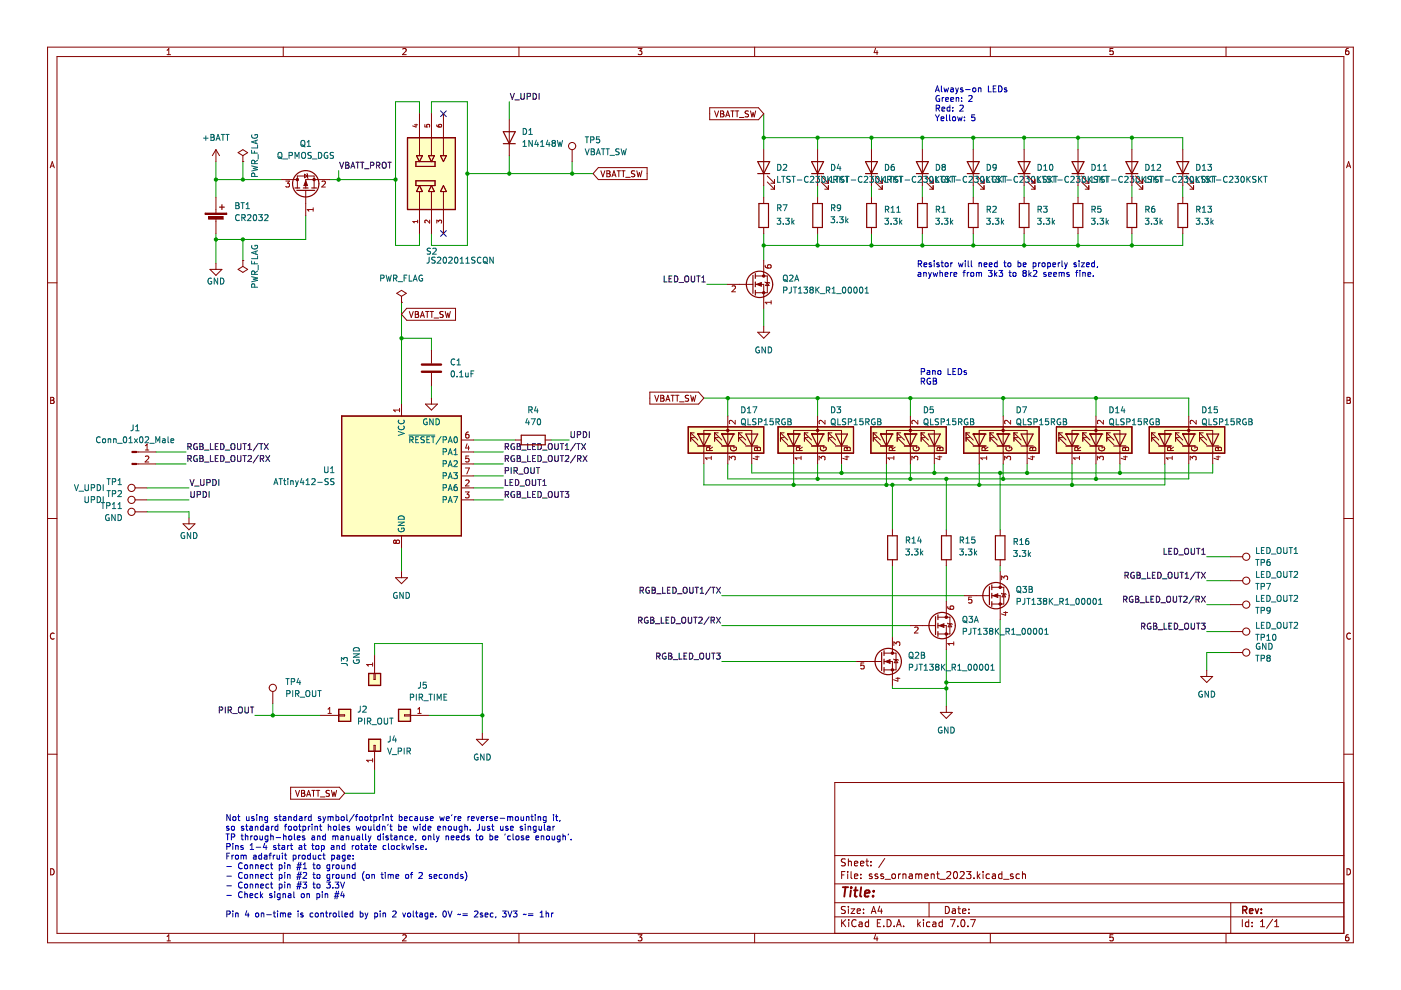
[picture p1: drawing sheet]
<svg xmlns="http://www.w3.org/2000/svg" width="297mm" height="210mm" viewBox="0 0 297 210" stroke-linecap="round" stroke-linejoin="round" font-family="sans-serif">
<g fill="none" stroke="#840000" stroke-width=".21">
<path d="M10.1 10h276.8v189.9h-276.8zM12.1 12h272.8v185.9h-272.8zM35.4 11.6h.8M35.4 10.7l.4-.4v1.3M60.1 10v2M85.4 10.4l.5-.1 .2 .4-.8 .9h.8M110 10v2M135.3 10.3h.8l-.4 .5 .3 .1v.6l-.1 .1-.6-.1M160 10v2M185.6 10.2l-.3 1h.8M185.9 10.7v.9M210 10v2"/>
<path d="M236 10.3h-.6l-.1 .6 .6-.1 .1 .7-.2 .1-.5-.1M259.9 10v2M285.9 10.3h-.4l-.2 .3v.7l.2 .3 .5-.1-.1-.7h-.4l-.2 .2M10.6 35.6l.5-1.3 .4 1.3M10.8 35.2h.6M285.5 35.6l.4-1.3 .5 1.3M285.6 35.2h.6M10.1 60h2M284.9 60h2M10.7 84.2h.5l.2 .3-.2 .4 .2 .1 .1 .3-.3 .2h-.5zM10.7 84.9h.5M285.6 84.2h.4l.3 .3-.3 .4 .3 .1v.3l-.2 .2h-.5z"/>
<path d="M285.6 84.9h.4M10.1 109.9h2M284.9 109.9h2M11.5 134.3a.58 .58 0 0 0-.8 .6 .58 .58 0 0 0 .8 .5M286.3 134.3a.58 .58 0 0 0-.8 .6 .58 .58 0 0 0 .8 .5M10.1 159.9h2M284.9 159.9h2M284.9 165.9h-107.9v32M10.7 184.2a.66 .66 0 0 1 .8 .6 .66 .66 0 0 1-.8 .7zM35.4 198.6l.4-.4v1.3M35.4 199.5h.8M60.1 197.9v2"/>
<path d="M85.4 198.3l.5-.1 .2 .4-.8 .9h.8M110 197.9v2M135.3 198.2h.8l-.4 .5 .3 .1v.6l-.1 .1-.6-.1M160 197.9v2M177 194.4h107.9M177 191.4h107.9M177 187.4h107.9M177 181.4h107.9M178.4 195v1.5M178.4 185.5h.5M178.7 195.6l.6 .9M179.2 184.8h-.8v1.5"/>
<path d="M179.2 192.3l-.5-.1-.3 .1v.5l.7 .2 .1 .4-.3 .3-.5-.1M179.2 182.2l-.5-.1-.3 .1v.5l.7 .2 .1 .4-.3 .3-.5-.1M179.3 195l-.9 .8M179.7 184.8v.1M179.7 185.3v1M179.9 182.1v1.5M179.9 192.2v.1M179.9 192.7v1M179.9 182.7l.2-.1 .3 .1 .1 .9M179.9 195v.1M179.9 195.5v1M180.4 192.7h.8l-.8 1h.8"/>
<path d="M180.4 184.8v1.3l.3 .2M181.2 185.8l.7-.2-.1-.2-.4-.1-.2 .2v.7h.6M181.2 183.1l.7-.2-.1-.2-.4-.1-.2 .2v.7h.6M181.5 195.1a.71 .71 0 0 0-1 .5 .71 .71 0 0 0 .7 .9l.3-.2M181.7 193.2l.7-.2v-.2l-.5-.1-.2 .2 .1 .7h.6M182.2 195.6h.5l.1 .9M182.4 183.1l.8-.2-.1-.2-.4-.1-.3 .2 .1 .7h.6M182.5 186.1v.2M182.5 185.4v.1M182.8 195.8l-.5 .1-.2 .2 .2 .4 .5-.1M183.1 193.5v.2M183.1 192.8v.1"/>
<path d="M183.6 182.6h.6M183.8 182.1v1.3l.4 .2M184.2 195.6l-.5-.1-.3 .3 .2 .6h.6M184.2 195v1.5M184.7 183.4v.2M184.7 182.7v.1M184.7 193.7l.5-1.5 .5 1.5M184.9 185.4l-.4-.1-.2 .2 .1 .2 .5 .2v.3h-.6M184.9 193.3h.7M185.6 198.1l-.3 1h.8M185.9 198.6v.9M186 195.7h.5"/>
<path d="M186.1 185.4l-.4-.1-.2 .2 .1 .2 .5 .2v.3h-.6M186.5 192.1l-.3 1.1h.9M186.7 195h-.7v1.5h.7M186.9 192.7v1M187.3 185.4l-.4-.1-.2 .2 .1 .2 .5 .2v.3h-.6M187.4 196.3v.2M187.6 182l-1.3 1.9M187.7 186.4h1.1M188.1 195a.76 .76 0 0 1 .8 .7 .76 .76 0 0 1-.8 .8zM189.2 185.4l.2-.1 .4 .1 .1 .6-.2 .2-.3 .1-.2-.2zM189.6 196.3v.2M190.1 196.5l.5-1.5 .5 1.5"/>
<path d="M190.2 196.1h.7M190.5 185.3v1M190.9 185.3l-.4 .3M191.4 185.4l.3-.1 .3 .1 .1 .9M191.4 185.3v1M191.6 196.3v.2M192.8 185.4h.6v.9M193.4 185.6l-.5 .1-.2 .2 .2 .4 .5-.1M194.2 185.4l.4-.1 .2 .2M194.2 185.3v1M194.6 195v1.5M194.7 195.9l.5 .6"/>
<path d="M194.8 185.5l.2-.2 .4 .1v.9M194.8 185.5v.8M195.2 195.5l-.6 .6M195.8 195v.1M195.8 195.5v1M196.1 185.8l.7-.2-.1-.2-.4-.1-.2 .2v.7h.6M197 191.4v3M197.1 195.6l-.4-.1-.3 .3 .2 .6h.5M197.4 185.4l.2-.1 .4 .1 .1 .9M197.4 185.3v1M197.8 195.6h.6v.9M198.4 195.8l-.5 .1-.2 .2 .2 .4 .5-.1"/>
<path d="M198.6 185.3h.5M198.8 184.8v1.3l.3 .2M199.3 186.4h1.1M199.8 195.6l-.4-.1-.3 .3 .1 .6h.6M199.8 195v1.5M200.4 192.2a.76 .76 0 0 1 .9 .7 .76 .76 0 0 1-.9 .8zM200.7 184.9l.6-.1 .3 .4-1 1.1h1M201.5 195h1l-.6 1.5M201.9 192.8h.6l.1 .9M202.3 184.9l.2-.1a.8 .8 0 0 1 .5 .7 .8 .8 0 0 1-.5 .8l-.4-.6zM202.6 193l-.5 .1-.2 .2 .2 .4 .5-.1M203.1 192.7h.5"/>
<path d="M203.1 196.3v.2M203.3 192.2v1.3l.3 .2M203.6 184.9l.5-.1 .3 .4-.9 1.1h.9M203.9 195.1l.2-.1a.8 .8 0 0 1 .5 .7 .8 .8 0 0 1-.5 .8l-.4-.6zM204.1 193.2l.7-.2-.1-.2-.4-.1-.2 .2v.7h.6M204.9 184.8h1l-.5 .6 .4 .1v.6l-.2 .2-.7-.2M205.2 196.3v.2M205.4 193.5v.2M205.4 192.8v.1M205.8 195h1l-.7 1.5M206.5 186.1v.2M207.2 184.8v1.5"/>
<path d="M207.4 185.7l.4 .6M207.8 185.3l-.6 .6M208.4 184.8v.1M208.4 185.3v1M209.8 185.4l-.4-.1-.3 .3 .1 .6h.6M210 197.9v2M210.4 185.4h.6l.1 .9M211.1 185.6l-.5 .1-.2 .2 .2 .4 .5-.1M212.4 185.4l-.4-.1-.3 .3 .2 .6h.5M212.4 184.8v1.5M212.8 186.4h1.1M214.8 185.4l-.4-.1-.2 .2 .1 .2 .5 .2v.3h-.6"/>
<path d="M216.1 185.4l-.4-.1-.3 .3 .2 .6h.5M216.8 185.4l.2-.1 .4 .1v.9M216.8 184.8v1.5M236 198.2h-.6l-.1 .6 .6-.1 .1 .7-.2 .1-.5-.1M259.9 197.9v2M260.9 191.4v6.5M263.4 195v1.5M264.8 195.6l-.5-.1-.3 .3 .2 .6h.6M264.8 195v1.5M265.5 196.3v.2M265.5 195.6v.1M267.3 196.5h.8"/>
<path d="M267.3 195.4l.4-.4v1.5M269.8 194.9l-1.3 1.9M270.3 196.5h.8M270.3 195.4l.4-.4v1.5M285.6 184.2a.66 .66 0 0 1 .7 .6 .66 .66 0 0 1-.7 .7zM285.9 198.2l-.4 .1-.2 .2v.7l.2 .3 .5-.1-.1-.7h-.4l-.2 .2"/>
</g>
<path d="M263.5 193l.7-.1 .2-.2-.1-.4-.8-.1v1.5M263.9 193l.5 .7M264.9 193.2l.7-.2v-.3h-.5l-.2 .2 .1 .7h.6M266.1 192.7l.4 1 .4-1M267.4 193.5v.2M267.4 192.7v.2" fill="none" stroke="#840000" stroke-width=".3"/>
<path d="M178.7 188.1h1.1M179.3 188.1l-.3 2M180.4 188.8l-.2 1.3M180.5 188.1v.2M181.1 188.8h.7M181.4 188.1l-.2 1.7 .1 .2 .4 .1M182.6 188.1l-.2 1.7 .2 .3M183.4 189.4l.9-.2v-.3h-.8l-.2 .9 .3 .3 .6-.1M185.1 189.9v.2M185.2 188.9v.2" fill="none" stroke="#840000" stroke-width=".4"/>
<path d="M224 90.5h16v5.6h-16z" fill-rule="evenodd" fill="#ffffc2"/>
<path d="M224 90.5h16v5.6h-16z" fill="none" stroke="#840000" stroke-width=".25"/>
<path d="M243.7 90.5h16v5.6h-16z" fill-rule="evenodd" fill="#ffffc2"/>
<path d="M243.7 90.5h16v5.6h-16z" fill="none" stroke="#840000" stroke-width=".25"/>
<path d="M204.3 90.5h16v5.6h-16z" fill-rule="evenodd" fill="#ffffc2"/>
<path d="M204.3 90.5h16v5.6h-16z" fill="none" stroke="#840000" stroke-width=".25"/>
<path d="M184.6 90.5h16v5.6h-16z" fill-rule="evenodd" fill="#ffffc2"/>
<path d="M184.6 90.5h16v5.6h-16z" fill="none" stroke="#840000" stroke-width=".25"/>
<path d="M165 90.5h16v5.6h-16z" fill-rule="evenodd" fill="#ffffc2"/>
<path d="M165 90.5h16v5.6h-16z" fill="none" stroke="#840000" stroke-width=".25"/>
<path d="M145.9 90.5h16v5.6h-16z" fill-rule="evenodd" fill="#ffffc2"/>
<path d="M145.9 90.5h16v5.6h-16z" fill="none" stroke="#840000" stroke-width=".25"/>
<path d="M72.4 88.2h25.4v25.4h-25.4z" fill-rule="evenodd" fill="#ffffc2"/>
<path d="M72.4 88.2h25.4v25.4h-25.4z" fill="none" stroke="#840000" stroke-width=".25"/>
<path d="M71.8 150.4h2.5v2.5h-2.5z" fill-rule="evenodd" fill="#ffffc2"/>
<path d="M71.8 150.4h2.5v2.5h-2.5z" fill="none" stroke="#840000" stroke-width=".25"/>
<path d="M78.1 142.8h2.6v2.5h-2.6z" fill-rule="evenodd" fill="#ffffc2"/>
<path d="M78.1 142.8h2.6v2.5h-2.6z" fill="none" stroke="#840000" stroke-width=".25"/>
<path d="M84.5 150.4h2.5v2.5h-2.5z" fill-rule="evenodd" fill="#ffffc2"/>
<path d="M84.5 150.4h2.5v2.5h-2.5z" fill="none" stroke="#840000" stroke-width=".25"/>
<path d="M78.1 156.8h2.6v2.5h-2.6z" fill-rule="evenodd" fill="#ffffc2"/>
<path d="M78.1 156.8h2.6v2.5h-2.6z" fill="none" stroke="#840000" stroke-width=".25"/>
<path d="M86.4 29.2h10.2v15.2h-10.2z" fill-rule="evenodd" fill="#ffffc2"/>
<path d="M86.4 29.2h10.2v15.2h-10.2z" fill="none" stroke="#840000" stroke-width=".25"/>
<path d="M94 39.3l.6 1.3h-1.2z" fill="#ffffc2"/>
<path d="M94 39.3l.6 1.3h-1.2z" fill="none" stroke="#840000" stroke-width=".21"/>
<path d="M91.5 39.3l.6 1.3h-1.3z" fill="#ffffc2"/>
<path d="M91.5 39.3l.6 1.3h-1.3z" fill="none" stroke="#840000" stroke-width=".21"/>
<path d="M88.9 39.3l.7 1.3h-1.3z" fill="#ffffc2"/>
<path d="M88.9 39.3l.7 1.3h-1.3z" fill="none" stroke="#840000" stroke-width=".21"/>
<path d="M93.4 33h1.2l-.6 1.3z" fill="#ffffc2"/>
<path d="M93.4 33h1.2l-.6 1.3z" fill="none" stroke="#840000" stroke-width=".21"/>
<path d="M90.8 33h1.3l-.6 1.3z" fill="#ffffc2"/>
<path d="M90.8 33h1.3l-.6 1.3z" fill="none" stroke="#840000" stroke-width=".21"/>
<path d="M88.3 33h1.3l-.7 1.3z" fill="#ffffc2"/>
<path d="M88.3 33h1.3l-.7 1.3z" fill="none" stroke="#840000" stroke-width=".21"/>
<path d="M88.2 38.3h4v1h-4z" fill-rule="evenodd" fill="#ffffc2"/>
<path d="M88.2 38.3h4v1h-4z" fill="none" stroke="#840000" stroke-width=".21"/>
<path d="M88.2 34.3h4v1h-4z" fill-rule="evenodd" fill="#ffffc2"/>
<g fill="none" stroke="#840000" stroke-width=".21">
<path d="M88.2 34.3h4v1h-4zM126.9 35.5h10.3v2.6h-10.3l-1.2-1.3zM127.4 36.2l.4 1.3 .4-1.3M128.7 36.2h.4l.2 .3-.2 .3 .2 .1 .1 .3-.3 .3h-.4zM128.7 36.8h.4M129.8 37.5l.4-1.3 .4 1.3M129.9 37.1h.6M130.8 36.2h.8M131.2 36.2v1.3M131.8 36.2h.7M132.2 36.2v1.3M132.7 37.6h.9"/>
<path d="M134.6 36.3h-.7v.4l.6 .2 .1 .3-.3 .3-.4-.1M135 36.2l.3 1.3 .3-.9 .2 .9 .3-1.3M150.5 22.8h10.3l1.1 1.3-1.1 1.3h-10.3zM151.5 23.5l.4 1.3 .5-1.3M152.8 23.5h.4l.2 .3-.2 .3 .2 .1 .1 .3-.2 .3h-.5zM152.8 24.1h.4M153.9 24.8l.4-1.3 .4 1.3M154 24.4h.6M155 23.5h.7M155.3 23.5v1.3M155.9 23.5h.7M156.3 23.5v1.3"/>
<path d="M156.8 24.9h.9M158.7 23.6h-.7v.4l.6 .2 .1 .3-.2 .3-.5-.1M159.1 23.5l.3 1.3 .3-.9 .2 .9 .3-1.3M195.6 31.7v7.6M196.3 38.6l1.5 1.5M196.3 37.3l1.5 1.5M197.1 38.8h.7M197.8 38.1v.7M197.8 39.3v.8M206.3 31.7v7.6M207.1 38.6l1.5 1.5M207.1 37.3l1.5 1.5"/>
<path d="M207.9 38.8h.7M208.6 38.1v.7M208.6 39.3v.8M217.1 31.7v7.6M217.9 38.6l1.5 1.5M217.9 37.3l1.5 1.5M218.7 38.8h.7M219.4 38.1v.7M219.4 39.3v.8M228.6 31.7v7.6M229.3 38.6l1.5 1.5M229.3 37.3l1.5 1.5"/>
<path d="M230.1 38.8h.7M230.8 38.1v.7M230.8 39.3v.8M240 31.7v7.6M240.7 38.6l1.6 1.5M240.7 37.3l1.6 1.5M241.5 38.8h.8M242.3 38.1v.7M242.3 39.3v.8M250.8 31.7v7.6M251.5 38.6l1.6 1.5M251.5 37.3l1.6 1.5"/>
<path d="M252.3 38.8h.8M253.1 38.1v.7M253.1 39.3v.8M197.1 40.1h.7M206.3 41.9v1.3M206.3 48.2v1.3M207.9 40.1h.7M217.1 41.9v1.3M217.1 48.2v1.3M218.7 40.1h.7M228.6 41.9v1.3M228.6 48.2v1.3"/>
<path d="M230.1 40.1h.7M240 41.9v1.3M240 48.2v1.3M241.5 40.1h.8M250.8 41.9v1.3M250.8 48.2v1.3M252.3 40.1h.8M86.2 65.4h10.4v2.5h-10.4l-1.1-1.3zM86.8 66l.4 1.3 .4-1.3M88 66h.5l.2 .3-.2 .3 .2 .2 .1 .3-.3 .2h-.5zM88 66.6h.5M89.1 67.3l.5-1.3 .4 1.3"/>
<path d="M89.3 66.9h.6M90.2 66h.7M90.6 66v1.3M91.2 66h.7M91.6 66v1.3M92 67.4h1M94 66.1l-.7 .1v.3l.6 .3 .1 .3-.3 .2-.5-.1M94.4 66l.3 1.3 .2-.9 .3 .9 .3-1.3M137.8 83.1h10.3l1.1 1.3-1.1 1.3h-10.3zM138.8 83.8l.4 1.3 .5-1.3M140.1 83.8h.4l.2 .2-.2 .4 .2 .1 .1 .3-.2 .3h-.5zM140.1 84.4h.4"/>
<path d="M141.2 85.1l.4-1.3 .4 1.3M141.3 84.7h.6M142.3 83.8h.7M142.6 83.8v1.3M143.2 83.8h.8M143.6 83.8v1.3M144.1 85.2h.9M146 83.9h-.7v.4l.6 .2 .1 .3-.2 .3-.5-.1M146.4 83.8l.3 1.3 .3-.9 .2 .9 .3-1.3M195.6 132.6h2.8M198.9 132.6h1.7v2.6M198.9 130.9h2.5v3.5h-2.5"/>
<path d="M200.6 130.1v.8M61.6 166.9h10.4l1.1 1.3-1.1 1.2h-10.4zM62.7 167.6l.4 1.2 .4-1.2M63.9 167.6h.5l.2 .2-.2 .4 .2 .1 .1 .3-.3 .2h-.5zM63.9 168.2h.5M65 168.8l.4-1.2 .5 1.2M65.1 168.5h.6M66.1 167.6h.7M66.5 167.6v1.2M67.1 167.6h.7M67.4 167.6v1.2M67.9 169h1"/>
<path d="M69.9 167.6l-.7 .1v.4l.5 .2 .2 .3-.3 .2h-.5M70.3 167.6l.3 1.2 .2-.9 .3 .9 .3-1.2"/>
</g>
<path d="M93.4 23.5l1.2 1.2M94.6 23.5l-1.2 1.2M93.4 48.9l1.2 1.2M94.6 48.9l-1.2 1.2" fill="none" stroke="#000084" stroke-width=".21"/>
<g fill="none" stroke="#009600" stroke-width=".21">
<path d="M45.8 34.3v7.6M45.8 38.1h13.9M51.5 34.3v3.8M69.9 38.1h14M71.8 36.2v1.9M88.9 24.1v-2.5h-5v30.4h5v-2.5M91.5 24.1v-2.5h7.6v30.4h-7.6v-2.5M99.1 36.8h26.6M108 21.6v3.8M108 33v3.8M121.3 34.3v2.5M161.9 29.2h88.9v2.5"/>
<path d="M161.9 24.1v7.6M161.9 39.3v2.6M173.3 29.2v2.5M173.3 39.3v2.6M184.8 29.2v2.5M184.8 39.3v2.6M195.6 29.2v2.5M195.6 39.3v2.6M206.3 29.2v2.5M206.3 39.3v2.6M217.1 29.2v2.5M217.1 39.3v2.6"/>
<path d="M228.6 29.2v2.5M228.6 39.3v2.6M240 29.2v2.5M240 39.3v2.6M250.8 39.3v2.6M45.8 49.5v6.3M51.5 50.8v4.4M64.8 45.7v5.1h-19M161.9 49.5v5.7M173.3 49.5v2.5M184.8 49.5v2.5M195.6 49.5v2.5"/>
<path d="M206.3 49.5v2.5M217.1 49.5v2.5M228.6 49.5v2.5M240 49.5v2.5M250.8 49.5v2.5h-88.9M85.1 64.1v21.6M85.1 71.7h6.4v2.6M149.9 60.3h4.4M161.9 65.4v3.8M33.1 95.8h6.3M33.1 98.4h6.3M91.5 81.9v2.5"/>
<path d="M100.4 95.8h6.3M100.4 93.3h8.8M100.4 98.4h6.3M116.9 93.3h3.8M149.2 84.4h102.8v3.8M149.2 98.4v4.4h97.8v-4.4M154.3 98.4v3.1h97.7v-3.1M154.3 84.4v3.8M159.4 98.4v1.9h97.7v-1.9M168.3 98.4v4.4M173.3 84.4v3.8M173.3 98.4v3.1"/>
<path d="M178.4 98.4v1.9M187.9 98.4v4.4M193 84.4v3.8M193 98.4v3.1M198.1 98.4v1.9M207.6 98.4v4.4M212.7 84.4v3.8M212.7 98.4v3.1M217.8 98.4v1.9M227.3 98.4v4.4M232.4 84.4v3.8M232.4 98.4v3.1"/>
<path d="M237.4 98.4v1.9M31.2 108.5h8.9v1.3M31.2 103.4h8.9M31.2 106h8.9M85.1 116.1v5.1M100.4 103.4h6.3M100.4 106h6.3M100.4 100.9h6.3M189.2 102.8v9.5M189.2 119.9v15.3M200.6 101.5v10.8M200.6 119.9v7.7"/>
<path d="M212.1 100.3v12M212.1 119.9v1.3M255.8 118h5.1M79.4 139v-2.6h22.9v19.1M153 126.3h51.4M153 132.6h40M200.6 137.7v12.1M212.1 131.4v13.3h-11.5M255.8 123.1h5.1M255.8 128.2h5.1M255.8 133.9h5.1M260.9 138.4h-5.1v3.8"/>
<path d="M54 151.7h14M57.8 149.1v2.6M90.8 151.7h11.5M153 140.3h28.6M189.2 145.3v.7h11.4M79.4 163.1v5.1h-6.3"/>
</g>
<g fill="none" stroke="#0000c2" stroke-width=".21">
<path d="M198.3 19.5l.4-1.3 .5 1.3M198.4 19.1h.6M199.6 18.2v1.1l.2 .2M200.1 18.6l.3 .9 .2-.6 .3 .6 .2-.9M201.6 18.7h.5v.8M202.1 18.9l-.6 .3 .2 .3 .4-.1M202.6 18.6l.3 .9M202.9 19.5l-.3 .4M203.2 18.6l-.3 .9M204.1 18.7l-.3-.1-.2 .2 .1 .2 .4 .1v.3h-.5M204.7 19h1M206.3 18.8l.2-.2 .3 .2v.6h-.5z"/>
<path d="M207.4 18.8l.5-.1 .1 .8M207.4 18.6v.9M209.6 18.2v1.3h.6M210.6 18.8h.4M211.2 18.2h-.6v1.3h.6M211.7 18.2a.64 .64 0 0 1 .8 .6 .64 .64 0 0 1-.8 .7zM213.4 18.7l-.3-.1-.2 .2 .1 .2 .4 .1v.3h-.5M198.3 24.3l.4 .7M198.5 23l.6-.1 .1-.5-.7-.1v1.3M198.7 25v.6M198.8 23l.4 .6M199.2 20.3a.58 .58 0 0 0-.8 .6 .58 .58 0 0 0 .8 .5v-.4h-.2"/>
<path d="M199.2 24.3l-.5 .7M199.5 25.2l.6-.1v-.3h-.4l-.2 .1 .1 .6h.5M199.7 23.1l.6-.1v-.2l-.4-.1-.2 .2 .1 .6h.5M199.8 20.7v.8M200.1 20.7l-.3 .2M200.5 21.1l.6-.1-.1-.3h-.3l-.2 .2 .1 .6h.4M200.7 24.3v1.1l.2 .2M201.3 24.3v1.1l.2 .2M201.4 22.8l-.4-.1-.2 .3 .1 .5h.5M201.4 22.3v1.3M201.6 21.1l.6-.1-.1-.3h-.3l-.2 .2v.6h.5M202 22.8v.1"/>
<path d="M202 24.9l.2-.1 .3 .1v.6h-.5zM202 23.4v.2M202.7 20.8l.5-.1 .1 .8M202.7 20.7v.8M203 24.8l.3 .8 .2-.6 .3 .6 .2-.8M203.5 22.4l.5-.1 .2 .4-.7 .9h.7M203.9 21.4v.1M203.9 20.7v.2M204.5 25.5v.1M204.5 24.8v.1M205.4 20.4l.5-.1 .2 .3-.8 .9h.8M206.7 24.3h-.6l-.1 .6h.6l.1 .6-.2 .1-.5-.1"/>
<path d="M194.7 56l.6-.1 .1-.5-.7-.1v1.3M194.7 57.8h.5v.8M195 56l.4 .6M195.2 58.1l-.6 .2 .2 .3 .4-.1M195.8 57.9l.5-.1 .1 .8M195.8 57.8v.8M195.9 56.1l.6-.1-.1-.2-.3-.1-.2 .2 .1 .6h.4M196.9 57.8l.3 .8M197.2 58.6l-.3 .4M197.5 57.8l-.3 .8M197.5 55.8l-.3-.1-.2 .2v.2l.5 .1v.3h-.5M197.8 57.8l.3 .8 .2-.6 .3 .6 .2-.8"/>
<path d="M198.1 55.3v.1M198.1 55.7v.9M199.1 55.8l-.3-.1-.2 .2 .1 .2 .4 .1v.3h-.5M199.3 57.9l.5-.1v.8M199.3 57.3v1.3M199.5 55.7h.5M199.7 55.3v1.1l.3 .2M200.4 58.2l.6-.1-.1-.3h-.3l-.2 .1v.6h.5M200.4 55.8l.2-.1 .4 .1-.1 .7-.5-.1zM201.5 57.8v.8M201.6 55.7v.9M201.9 57.8l-.4 .2"/>
<path d="M201.9 55.7l-.3 .3M202.2 58.2l.7-.1-.1-.3h-.4l-.2 .1 .1 .6h.5M203.2 55.7l.3 .9 .2-.6 .2 .6 .3-.9M204.2 57.8h.5M204.7 57.3l-.3 .2v1.1M204.7 55.3v.1M204.7 55.7v.9M205.1 57.8v.8M205.3 55.3v1.1l.1 .2M205.4 57.8l-.3 .2M205.9 57.9l.2-.1 .3 .1v.6h-.5zM205.9 55.3v1.1l.2 .2"/>
<path d="M207 57.9l.4-.1 .2 .1M207 57.8v.8M207.6 57.9v.7M207.6 57.9l.1-.1h.3l.1 .8M207.6 55.8h.4l.1 .8M207.6 55.7v.9M208.7 56.1l.6-.1-.1-.2-.4-.1-.1 .2v.6h.5M209.6 57.3h.7l-.4 .5 .4 .1v.6l-.2 .1-.5-.1M209.7 56.1l.6-.1v-.2l-.4-.1-.2 .2 .1 .6h.5M210.9 57.3v1.3M211 58.1l.4 .5M211.4 57.8l-.5 .4"/>
<path d="M211.4 55.8l-.3-.1-.3 .3 .1 .5h.5M211.4 55.3v1.3M211.8 57.3h.8l-.4 .5 .3 .1v.6l-.2 .1-.5-.1M212.8 55.7h.5M213 55.3v1.1l.3 .2M213.7 55.8l.2-.1 .4 .1-.1 .7-.5-.1zM213.9 57.8h.5M214.1 57.3v1.1l.3 .2M214.8 57.9l.2-.1 .4 .1-.1 .6h-.5zM215.8 55.8l.4-.1 .2 .3-.1 .5h-.5M215.8 55.3v1.3M216.9 56.1l.6-.1v-.2l-.4-.1-.2 .2 .1 .6h.5"/>
<path d="M217.1 57.9l-.2 .2v.4l.2 .1 .4-.1 .1-.1v-.3l-.2-.2M217.1 57.9l-.2-.3 .2-.3h.3l.2 .3-.2 .3M217.1 57.9h.3M218.1 57.3v1.3M218.3 58.1l.3 .5M218.6 57.8l-.5 .4M219 55.8l.4-.1 .3 .3-.2 .5h-.5M219 55.7v1.3M219.1 57.5l.5-.2 .2 .4-.8 .9h.8M220.2 55.7v.9M220.6 55.7l-.4 .3M221 55.8l.2-.1 .3 .1v.7l-.5-.1z"/>
<path d="M221.8 57.8h-.3l-.2 .1v.2l.5 .1v.3h-.5M222.1 55.8l.4-.1 .2 .3-.1 .5h-.5M222.1 55.7v1.3M222.3 58.2l.6-.1v-.3h-.4l-.2 .1 .1 .6h.5M223.2 56.1l.6-.1v-.2l-.4-.1-.2 .2 .1 .6h.5M223.4 58.2l.6-.1-.1-.3h-.3l-.2 .1 .1 .6h.4M224.4 55.7v.9M224.5 57.9l.4-.1 .2 .1M224.5 57.8v.8M224.7 55.7l-.3 .3M225.1 57.9l.2-.1h.3v.8M225.1 57.9v.7"/>
<path d="M225.2 55.3v1.1l.1 .2M225.7 55.7l.3 .9M226 56.6l-.3 .4M226.3 55.7l-.3 .9M226.7 57.8h-.3l-.2 .1v.2l.5 .1v.3h-.5M228.1 57.8h.4M228.2 55.8l-.3-.1-.2 .2 .1 .2 .4 .1v.3h-.5M228.5 57.3l-.3 .2v1.1M228.8 55.3v.1M228.8 55.7v.9M229 57.3v.2M229 57.8v.8"/>
<path d="M229.3 55.7h.6l-.6 .9h.6M229.6 57.9l.4-.1 .1 .8M229.6 57.8v.8M230.4 56.1l.6-.1-.1-.2-.4-.1-.1 .2v.6h.5M230.7 58.2l.6-.1-.1-.3h-.4l-.1 .1v.6h.5M231.8 58.5v.1M232 55.8l-.3-.1-.3 .3 .2 .5h.4M232 55.3v1.3M232.7 56.5l-.1 .2M195.3 78.8l.6-.1 .1-.4-.7-.2v1.3M196.6 78.6h.5v.8M197.1 78.9l-.6 .2 .2 .3h.4"/>
<path d="M197.7 78.7l.5-.1 .1 .8M197.7 78.6v.8M198.9 78.7l.2-.1 .3 .1v.7l-.5-.1zM201 78.1v1.3h.6M202 78.7h.5M202.6 78.1h-.6v1.3h.6M203.2 78.1a.64 .64 0 0 1 .7 .7 .64 .64 0 0 1-.7 .6zM204.9 78.6h-.3l-.2 .1 .1 .2 .4 .1v.4h-.5M195.3 80.9l.6-.1 .1-.5-.7-.1v1.3M195.6 80.9l.5 .6M197.3 80.2a.58 .58 0 0 0-.8 .6 .58 .58 0 0 0 .8 .5v-.4h-.2M197.9 80.2h.4l.2 .2-.2 .4 .2 .1 .1 .3-.3 .3h-.4z"/>
<path d="M197.9 80.8h.4M47.9 176.8h.7M48.1 179.5h.6l.1-.5-.7-.2v1.3M48.3 176.8v1.3M48.5 175.2h-.3l-.2 .2 .1 .1 .4 .2v.3h-.5M48.8 172.7v1.3l-.7-1.3v1.3M49.1 177.5l.6-.1v-.5l-.6-.1v1.3M49.1 175.3l.2-.1 .4 .1-.1 .7-.5-.1zM49.4 178.8v.2M49.4 179.3v.8M49.4 173.3l.2-.2 .4 .2-.1 .6h-.5zM50 179.4l.4-.1 .1 .8"/>
<path d="M50 179.3v.8M50.4 173.1h.5M50.6 172.7v1.1l.3 .2M51.1 177.2h.5M51.3 176.8v1.1l.3 .2M51.5 179.3h-.3l-.1 .2v.1l.4 .2v.3h-.4M51.7 175.2h-.3l-.2 .2v.1l.5 .2v.3h-.5M52 177.3h.5l.1 .8M52 176.8v1.3M52.1 175.2h.5M52.3 173.1v.8h.5M52.3 174.8v1l.3 .2"/>
<path d="M52.8 173.1v.9M53 175.2h.5v.8M53 179.2l.4-.4v1.3M53.2 177.2v.9M53.5 175.5l-.6 .2 .2 .3h.4M53.5 177.2l-.3 .3M53.8 173.2l-.3-.1-.2 .2 .1 .2 .4 .1v.3h-.5M54 177.3l.1-.1 .4 .1-.1 .7h-.4zM54.1 175.3l.5-.1 .1 .8M54.1 175.2v.8M54.3 179.6h1M54.4 172.7v.1"/>
<path d="M54.4 173.1v.9M55 173.3l.5-.1 .1 .8M55 173.1v.9M55.1 177.2l.1 .8h.4M55.6 177.2v.9M55.8 175.2h-.3l-.3 .2 .1 .6h.5M55.8 174.8v1.2M56.1 178.8l-.3 .9h.8M56.4 175.2h.5l.1 .8M56.4 179.3v.8M56.7 173.2l-.3-.1-.3 .3 .1 .5h.5M56.7 173.1v1.1l-.2 .2-.3-.1"/>
<path d="M56.8 177.3l-.4-.1-.2 .3 .1 .5h.5M56.8 177.2v1.1l-.2 .2-.4-.1M57 175.5l-.6 .2 .2 .3h.4M57.4 177.3h.5v.8M57.4 176.8v1.3M57.6 175.2v.8M57.9 175.2l-.3 .2M58.5 179.3h-.3l-.2 .2 .1 .1 .4 .2v.3h-.5M58.5 177.6h1M58.7 173.2l-.3-.1-.2 .2 .1 .2 .4 .1v.3h-.5M58.9 175.2h-.4l-.2 .2 .1 .6h.5M58.9 174.8v1.2"/>
<path d="M58.9 179.3h.5M59.1 178.8v1.1l.3 .2M59.1 173.1h.5M59.3 172.7v1.1l.3 .2M59.8 179.3h.5l.1 .8M60.1 173.2h.4l.1 .8M60.1 177.3h.5l.1 .8M60.1 176.8v1.3M60.3 175.2h.5M60.4 179.6l-.6 .2 .1 .3h.5M60.6 173.4l-.6 .3 .2 .3 .4-.1M60.8 174.8l-.3 .1v1.1"/>
<path d="M61 179.3v.8M61.2 175.3l.2-.1 .3 .1v.7l-.5-.1zM61.2 173.3l.5-.1v.8M61.2 173.1v.9M61.3 177.3l.1-.1 .4 .1-.1 .7h-.4zM61.3 179.3l-.3 .2M61.6 179.3h.5M61.7 178.8v1.1l.4 .2M62.4 175.3l.1-.1 .4 .1-.1 .7-.4-.1zM62.4 176.8v1.1l.2 .2M62.9 173.2l-.4-.1-.2 .3 .1 .5h.5M62.9 172.7v1.3"/>
<path d="M63 177.7l.6-.2v-.2l-.4-.1-.2 .2 .1 .6h.5M63.3 175.2h.5M63.4 179.3h.5l.1 .8M63.5 174.8v1l.3 .2M63.5 173.2h.5v.8M64 179.6l-.6 .2 .2 .3h.4M64 173.4l-.6 .3 .2 .3 .4-.1M64.2 175.2h.4l.2 .2-.1 .6h-.5M64.2 175.2v1.3M64.4 179.3h.5M64.6 177.3l-.3-.1-.2 .2 .1 .2 .4 .1v.3h-.5M64.6 178.8v1.1l.3 .2"/>
<path d="M64.6 173.1v.9M65 173.1l-.4 .3M65.4 175.2v.8M65.7 175.2l-.3 .2M66 173.2l-.4-.1-.2 .3 .1 .5h.5M66 172.7v1.3M66.1 179.3h.5M66.2 174.8v.1M66.2 175.2v.8M66.2 177.3h.4l.1 .8M66.3 178.8v1.1l.3 .2M66.7 177.5l-.6 .3 .2 .3 .4-.1"/>
<path d="M66.8 175.3l.4-.1 .1 .8M66.8 175.2v.8M67 179.4l.2-.1 .4 .1-.1 .7-.5-.1zM67.3 177.2v.9M67.3 177.3h.5l.1 .8M67.7 175.2h.5M67.9 174.8v1l.3 .2M68 173.2l-.3-.1-.2 .2 .1 .2 .4 .1v.3h-.5M68.2 179.3h.3l.3 .2-.2 .6h-.4M68.2 179.3v1.2M68.5 173.1l.3 .9M68.8 174l-.3 .4"/>
<path d="M69 177.3l-.4-.1-.2 .3 .1 .5h.5M69 176.8v1.3M69.1 173.1l-.3 .9M69.5 173.3l.4-.2 .2 .2M69.5 173.1v.9M69.6 175.3l.5-.1v.8M69.6 174.8v1.2M70.1 173.3l.2-.2 .3 .1v.8M70.1 173.3v.7M70.3 179.3h.5v.8M70.6 177.3l.3-.1 .2 .2M70.6 177.2v.9"/>
<path d="M70.8 175.3l.1-.1 .4 .1-.1 .7-.4-.1zM70.8 179.6l-.6 .2 .2 .3h.4M71.1 177.4l.2-.2 .3 .1 .1 .8M71.1 177.4v.7M71.2 173.2l.4-.1 .2 .3-.1 .5h-.5M71.2 172.7v1.3M71.4 179.4l.5-.1 .1 .8M71.4 179.3v.8M71.9 174.8v1l.2 .2M72.3 177.3h.4l.1 .8M72.4 173.3l.2-.2 .3 .2v.6h-.5zM72.5 175.6l.6-.1v-.3h-.4l-.2 .2 .1 .6h.5"/>
<path d="M72.8 177.5l-.6 .3 .2 .3 .4-.1M73.1 179.3h-.4l-.2 .2 .1 .6h.5M73.1 178.8v1.3M73.4 177.3h.5l.1 .8M73.4 177.2v.9M73.5 172.7v1.1l.2 .2M74.1 175.2h-.3l-.2 .2 .1 .1 .4 .2v.3h-.5M74.6 177.2v.8h.5M74.7 179.3v.8M75 179.3l-.3 .2M75.1 177.2v.9M75.1 172.7l-1.1 1.6"/>
<path d="M75.3 173.1h.5M75.5 179.4l.1-.1 .4 .1v.7l-.5-.1zM75.5 175.2l.3 .8 .2-.6 .3 .6 .2-.8M75.7 177.3h.5l.1 .8M75.8 172.7l-.3 .2v1.1M76.3 177.5l-.7 .3 .2 .3 .5-.1M76.3 173.3l.1-.2 .4 .2-.1 .6h-.4zM76.4 179.3h.5M76.6 178.8v1.1l.3 .2M76.9 176.8v1.1l.1 .2M77 175.3l.2-.1 .3 .1v.7l-.5-.1zM77.3 179.3h.5l.1 .8"/>
<path d="M77.4 173.3l.2-.2 .3 .2v.6h-.5zM77.5 176.8v1.1l.2 .2M77.9 179.6l-.6 .2 .2 .3h.4M78.1 177.2l.3 .9M78.1 175.2l.1 .8 .5-.1M78.3 179.3h.5M78.4 178.1l-.3 .4M78.4 173.1h.5M78.5 178.8v1.1l.3 .2M78.6 172.7v1.1l.3 .2M78.7 177.2l-.3 .9M78.7 175.2v.8"/>
<path d="M79.2 179.7l.6-.1-.1-.3h-.4l-.1 .2v.6h.5M79.3 173.2l.3-.1 .3 .3-.1 .5h-.5M79.3 174.8v1l.2 .2M79.3 173.1v1.3M80.4 173.1v.9M80.5 175.2h-.4l-.2 .2 .1 .6h.5M80.5 174.8v1.2M80.7 177.3l-.4-.1-.2 .3 .1 .5h.5M80.7 176.8v1.3M80.8 173.1l-.4 .3M81.1 175.3l.5-.1v.8M81.1 175.2v.8"/>
<path d="M81.2 172.7v.1M81.2 173.1v.9M81.3 176.8v.1M81.3 177.2v.9M81.8 173.3l.5-.1 .1 .8M81.8 173.1v.9M81.8 179.3h-.3l-.3 .2 .1 .6h.5M82.3 177.3l-.3-.1-.2 .2 .1 .2 .4 .1v.3h-.5M82.3 174.8l-.1 .2M82.4 178.8v1.1l.1 .2M82.7 175.2h.4M82.7 177.2h.5"/>
<path d="M82.8 173.1h.5M82.8 174.8v1l.3 .2M82.9 176.8v1.1l.3 .2M83 172.7v1.1l.3 .2M83 179.4l.2-.1 .4 .1-.1 .7-.5-.1zM83.6 177.3h.5l.1 .8M84.2 177.5l-.6 .3 .1 .3 .5-.1M84.5 175.2h.4l.2 .2-.1 .6h-.5M84.5 174.8v1.2M84.7 173.2l.3-.1 .3 .3-.2 .5h-.4M84.7 172.7v1.3M84.7 179.3h-.3l-.3 .2 .1 .6h.5"/>
<path d="M84.8 177.3h.5v.8M84.8 177.2v.9M85.3 178.8v1.3M85.4 179.6l.3 .5M85.6 175.6l.6-.1v-.3h-.4l-.2 .2 .1 .6h.5M85.7 173.6l.6-.2v-.2l-.4-.1-.2 .2 .1 .6h.5M85.7 179.3l-.4 .5M86.2 179.3l.2 .8 .2-.6 .3 .6 .2-.8M86.5 177.3l-.4-.1-.2 .3 .1 .5h.5M87 177.7l.6-.2-.1-.2-.4-.1-.1 .2v.6h.5M87.4 173.2l-.3-.1-.3 .3 .2 .5h.4M87.6 175.2l.3 .8 .2-.6 .2 .6 .3-.8"/>
<path d="M87.6 178.8v.2M87.6 179.3v.8M88 173.2h.5v.8M88.2 178l-.2 .3M88.5 173.4l-.6 .3 .2 .3 .4-.1M88.6 179.3h-.3l-.1 .2v.1l.4 .2v.3h-.4M89.1 174.8v.1M89.1 175.2v.8M89.1 173.1l.1 .8h.5M89.2 179.7l.6-.1-.1-.3h-.3l-.2 .2v.6h.5M89.7 177.3l.2-.1 .3 .1v.7h-.5zM89.7 173.1v.9"/>
<path d="M90.2 174.8v1.2M90.2 175.2h-.3l-.3 .2 .1 .6h.5M90.3 180v.1M90.7 173.2l-.3-.1-.2 .2 .1 .2 .4 .1v.3h-.5M90.8 175.6l.6-.1-.1-.3h-.4l-.1 .2v.6h.5M90.8 177.3h.5l.1 .8M90.8 177.2v.9M91.2 173.6l.6-.2v-.2l-.4-.1-.2 .2 .1 .6h.5M92 176.8v1.1l.1 .2M92.5 177.2l.3 .9M92.8 178.1l-.3 .4M92.8 175.6l.6-.1v-.3h-.4l-.2 .2 .1 .6h.5"/>
<path d="M93.1 177.2l-.3 .9M93.2 173.1l.3 .9 .2-.6 .3 .6 .2-.9M94 175.3l.4-.1 .1 .8M94 175.2v.8M94.6 177.3h.5v.8M94.6 177.2v.9M94.6 173.6l.6-.2v-.2l-.4-.1-.2 .2 .1 .6h.5M95.1 175.3l.2-.1 .4 .1-.1 .7-.5-.1zM95.7 177.7l.6-.2-.1-.2-.4-.1-.1 .2v.6h.5M95.8 172.7l-.1 .3M96.3 175.2v.8l.5-.1M96.4 173.1v.9"/>
<path d="M96.7 177.7l.6-.2v-.2l-.4-.1-.2 .2 .1 .6h.5M96.7 173.1l-.3 .3M96.8 175.2v.8M97.1 173.6l.6-.2v-.2l-.4-.1-.2 .2 .1 .6h.5M98 175.2h-.4l-.3 .2 .2 .6h.5M98 175.2v1l-.3 .3-.3-.1M98.4 177.3l-.3-.1-.3 .3 .2 .5h.4M98.4 176.8v1.3M98.6 175.3l.4-.1 .1 .8M98.6 174.8v1.2M99.2 173.1v.9M99.5 177.3l-.3-.1-.2 .2v.2l.5 .1v.3h-.5"/>
<path d="M99.6 173.1l-.4 .3M99.7 175.9v.1M99.9 173.6l.7-.2-.1-.2-.4-.1-.2 .2 .1 .6h.5M100.9 177.2h.4M101 173.1l.3 .9 .3-.9M101 176.8v1.1l.3 .2M101.6 174.8v1l-.4 .2M101.8 177.3l.1-.1 .4 .1-.1 .7h-.4zM102 173.6l.6-.2-.1-.2-.3-.1-.2 .2 .1 .6h.4M102.2 175.2l.1 .8 .5-.1M102.8 175.2v.8M103.2 173.1v.9"/>
<path d="M103.5 173.1l-.3 .3M103.8 175.2h-.3l-.2 .2 .1 .1 .4 .2v.3h-.5M103.9 176.8v1.3M103.9 177.3l.3-.1 .3 .3-.1 .5h-.5M104.2 175.2h.5M104.4 173.2l-.3-.1-.2 .2v.2l.5 .1v.3h-.5M104.4 174.8v1l.3 .2M104.9 173.6l.6-.2-.1-.2-.3-.1-.2 .2 .1 .6h.4M105 177.7l.6-.2-.1-.2-.4-.1-.1 .2v.6h.5M106.1 173.5h.9M106.1 175.2l.1 .8 .5-.1M106.7 175.2v.8"/>
<path d="M107.1 176.8l-.1 .2M107.6 173.3l.4-.2 .2 .2M107.6 173.1v.9M107.7 175.2h-.3l-.2 .2 .1 .1 .4 .2v.3h-.5M108.2 173.3l.1-.2 .4 .1v.8M108.2 173.3v.7M108.2 177.3l-.3-.1-.3 .3 .1 .5h.5M108.2 175.6l.6-.1v-.3h-.4l-.2 .2 .1 .6h.5M108.8 176.8v1.1l.2 .2M109.3 173.3l.2-.2 .4 .2-.1 .6h-.5zM109.4 177.3l.2-.1 .4 .1-.1 .7h-.5zM110.5 173.1v.8h.5"/>
<path d="M110.8 175.2h-.3l-.2 .2v.1l.5 .2v.3h-.5M111 177.3l-.3-.1-.2 .2 .1 .2 .4 .1v.3h-.5M111 173.1v.9M111.4 174.8v.1M111.4 175.2v.8M111.6 177.7l.6-.2-.1-.2-.4-.1-.1 .2v.6h.5M111.6 173.3l.5-.1 .1 .8M111.6 173.1v.9M112 175.3l.5-.1v.8M112 175.2v.8M112.6 173.1h.5M112.8 172.7v1.1l.3 .2"/>
<path d="M113.5 172.7v.1M113.5 173.1v.9M113.6 177.7l.6-.2v-.2l-.4-.1-.2 .2 .1 .6h.5M113.7 175.2h-.4l-.2 .2 .1 .6h.5M113.7 175.2v1l-.3 .3-.3-.1M114.1 173.3l.5-.1v.8M114.1 173.1v.9M114.3 175.2v.8l.5-.1M114.8 177.3h.4l.1 .8M114.8 177.2v.9M114.8 175.2v.8M115.4 174.8v1l.2 .2"/>
<path d="M115.8 173.2l-.4-.1-.2 .3 .1 .5h.5M115.8 173.1v1.1l-.3 .2-.3-.1M115.9 177.3l.2-.1 .3 .1v.7h-.5zM116.1 175.2h.5v.8M116.6 175.5l-.6 .2 .2 .3h.4M117.1 177.2v.8h.5M117.2 175.2v.8M117.4 172.7v.1M117.4 173.1v.9M117.6 175.2l-.4 .2M117.6 177.2v.9M117.8 173.1h.5"/>
<path d="M118 172.7v1.1l.3 .2M118.7 177.3l-.3-.1-.3 .3 .2 .5h.4M118.7 177.2v1.1l-.2 .2-.3-.1M118.7 173.9l-.1 .3M119.3 177.3h.5l.1 .8M119.3 176.8v1.3M120.6 176.8l-.2 .2M121.1 178v.1M48.1 193.8h.6l.1-.5-.7-.1v1.2M48.1 181.5h.4M48.1 183.7h1M48.1 185.8h1"/>
<path d="M48.1 187.8h1M48.1 189.9h1M48.7 180.9h-.6v1.3M49.2 181.3v.9M49.4 193.2v.1M49.4 193.6v.8M49.5 181.3l-.3 .3M50 181.4l.1-.1 .4 .1-.1 .7-.4-.1zM50 193.7l.4-.1 .1 .8M50 193.6v.8M51.1 181.4l.4-.1 .2 .2M51.1 181.3v.9"/>
<path d="M51.4 183.1a.56 .56 0 0 0-.8 .5 .56 .56 0 0 0 .8 .5M51.4 185.1a.56 .56 0 0 0-.8 .5 .56 .56 0 0 0 .8 .5M51.4 187.1a.56 .56 0 0 0-.8 .6 .56 .56 0 0 0 .8 .5M51.4 189.2a.56 .56 0 0 0-.8 .5 .56 .56 0 0 0 .8 .5M51.7 181.5l.1-.2 .3 .1 .1 .8M51.7 181.5v.7M51.9 183.5l.2-.1 .3 .1v.6h-.5zM51.9 189.6l.5-.1v.8M51.9 185.5l.2-.1 .3 .1v.7l-.5-.1zM51.9 189.1v1.2M52 187.5l.3-.1 .2 .3v.3l-.2 .3-.5-.3zM52.3 193.1l-.3 .9h.8"/>
<path d="M52.6 193.6v.8M53 189.9l.6-.1-.1-.3h-.3l-.2 .2v.6h.5M53 187.6l.5-.1 .1 .8M53 183.5l.5-.1 .1 .8M53 185.5h.5l.1 .7M53 183.4v.8M53 185.4v.8M53 187.4v.9M53 180.1h.8M53.8 181.4h.5v.8M54.2 183.5l.5-.1v.8M54.2 187.6l.5-.1v.8"/>
<path d="M54.2 185.5h.5v.7M54.2 183.4v.8M54.2 185.4v.8M54.2 187.4v.9M54.3 193.6h.3l.3 .2v.4l-.3 .2-.4-.2zM54.3 181.6l-.6 .3 .2 .3 .4-.1M54.7 189.5h-.4l-.2 .2 .1 .6h.5M55.2 189.1v1.2M55.3 185.8l.6-.1-.1-.2-.3-.1-.2 .2v.6h.5M55.3 187.9l.6-.2-.1-.2-.3-.1-.2 .2v.6h.5M55.3 183.8l.6-.1-.1-.3h-.3l-.2 .1v.6h.5M55.3 189.9l.4 .4"/>
<path d="M55.4 193.7l.5-.1v.8M55.4 193.6v.8M55.5 181.4l-.4-.1-.2 .3 .1 .5h.5M55.5 180.9v1.3M55.7 189.5l-.5 .5M56.1 181.4h.5v.8M56.6 193.9h.9M56.6 181.6l-.6 .3 .2 .3 .4-.1M57 183.4h-.4l-.2 .2 .1 .5h.5M57 185.5l-.4-.1-.2 .2 .1 .6h.5M57 187.5l-.4-.1-.2 .3 .1 .5h.5M57 181.3h.5"/>
<path d="M57.3 183.4h.5M57.3 185.4h.5M57.3 187.4h.5M57.5 180.9l-.3 .2v1.1M57.5 182.9v1.1l.3 .2M57.5 185v1.1l.3 .1M57.5 187v1.1l.3 .2M57.6 189.5h-.3l-.1 .2v.2l.4 .1v.3h-.4M57.9 181.3v.9M57.9 193.6h.5M58.1 193.2v1l.3 .2M58.2 189.1v.1"/>
<path d="M58.2 189.5v.8M58.3 181.3l-.4 .3M58.7 181.3l.1 .8 .5-.1M58.8 193.2v.1M58.8 193.6v.8M59.2 185.5l.4-.1 .2 .2-.1 .6h-.5M59.2 187.5l.4-.1 .2 .3-.1 .5h-.5M59.2 183.4h.4l.2 .2-.1 .5h-.5M59.2 183.4v1.2M59.2 185.4v1.3M59.2 187.4v1.3M59.3 181.3v.9"/>
<path d="M59.4 189.5h-.4l-.2 .2 .1 .6h.5M59.4 189.5v1l-.3 .3-.3-.1M59.5 193.7l.3-.1 .2 .2M59.5 193.6v.8M59.9 180.9v.1M59.9 181.3v.9M60 193.8l.2-.2h.3v.8M60 193.8v.6M60 189.5v.8M60 189.6l.5-.1v.8M60.3 181.3h.5M60.4 182.9v.2"/>
<path d="M60.4 183.4v.8M60.4 185v.1M60.4 185.4v.8M60.4 187v.1M60.4 187.4v.9M60.5 180.9v1.1l.3 .2M61 187.6l.4-.1 .1 .8M61 183.4v.8M61 185.4v.8M61 187.4v.9M61 183.5l.4-.1 .1 .8M61 185.5h.4l.1 .7"/>
<path d="M61.1 194l.6-.1-.1-.3h-.3l-.2 .2v.6h.5M61.1 189.5h.5l.1 .8M61.7 189.8l-.6 .2 .2 .3h.4M62.2 181.4l.3-.1 .3 .3-.1 .5h-.5M62.2 181.3v1.3M62.3 189.1v1.1l.2 .1M62.9 183.9h.9M62.9 185.9h.9M62.9 188h.9M63 183.4h.9M63 185.4h.9M63 187.4h.9"/>
<path d="M63.2 193.2v.1M63.2 193.6v.8M63.3 181.3v.9M63.4 182.8l-.4 1.6M63.4 184.9l-.4 1.6M63.4 186.9l-.4 1.6M63.7 181.3l-.4 .3M63.8 182.8l-.4 1.6M63.8 184.9l-.4 1.6M63.8 186.9l-.4 1.6M63.9 189.6l.2-.1 .4 .1-.1 .7-.5-.1zM64.1 181.4l.2-.1 .3 .1v.7l-.5-.1z"/>
<path d="M64.2 187h.8l-.4 .5 .4 .1v.6l-.2 .1-.6-.1M64.2 193.6h-.3l-.2 .2 .1 .1 .4 .2v.3h-.5M64.3 183.3l.3-.4v1.3M64.3 184.2h.7M64.3 185.1l.5-.1 .2 .3-.8 .9h.8M65.1 189.6l.5-.1v.8M65.1 189.5v.8M65.8 181.4l-.4-.1-.2 .3 .1 .5h.5M65.8 180.9v1.3M66.3 183.4h.5M66.3 185.4h.5M66.3 187.4h.5"/>
<path d="M66.3 193.6h-.3l-.3 .2 .2 .6h.4M66.4 181.3l.1 .8 .4-.1M66.5 182.9v1.1l.3 .2M66.5 187v1.1l.3 .2M66.5 185v1.1l.3 .1M66.9 193.7l.2-.1 .3 .1v.7l-.5-.1zM66.9 181.3v.9M67.2 189.5h.4l.2 .2-.1 .6h-.5M67.2 189.5v1.3M67.2 183.5l.2-.1 .4 .1-.1 .6h-.5zM67.2 185.5l.2-.1 .4 .1-.1 .7-.5-.1zM67.2 187.6l.2-.2 .4 .2-.1 .6h-.5z"/>
<path d="M68 193.6v.8M68 193.7l.5-.1 .1 .8M68.1 181.4l-.4-.1-.2 .3 .1 .5h.5M68.3 189.1v.1M68.3 189.5v.8M68.5 181.3h.4M68.6 180.9v1.1l.3 .2M68.9 189.6l.5-.1 .1 .8M68.9 189.5v.8M69 193.6h.5M69.2 193.2v1l.3 .2M69.2 187h.8l-.4 .5 .4 .1v.6l-.2 .1-.6-.1"/>
<path d="M69.9 183.4h-.4l-.2 .2 .1 .5h.5M69.9 185.4v1l-.2 .3-.3-.1M69.9 183.4v1l-.2 .2h-.3M69.9 185.5l-.4-.1-.2 .2 .1 .6h.5M69.9 193.6v.8M70.3 193.6l-.4 .2M70.3 181.4l.4-.1 .2 .3-.1 .5h-.5M70.3 181.3v1.3M70.5 183.4v.8M70.5 185.4v.8M70.6 188.2v.1M70.7 193.7l.2-.1 .3 .1v.7l-.5-.1z"/>
<path d="M70.9 183.4l-.4 .2M70.9 185.4l-.4 .2M70.9 190h.9M71 189.5h.9M71.1 187h.7l-.4 .5 .4 .1v.6l-.2 .1-.5-.1M71.3 183.5l.2-.1 .3 .1v.6h-.5zM71.3 185.5l.2-.1 .3 .1v.7l-.5-.1zM71.4 188.9l-.4 1.7M71.5 181.4h.5v.8M71.8 188.9l-.4 1.7M71.8 193.2v1l.2 .2M72 181.6l-.6 .3 .2 .3 .4-.1"/>
<path d="M72.2 187l.4 1.3 .5-1.3M72.4 185.4l.1 .8 .5-.1M72.4 183.4l.1 .7h.5M72.5 193.2v1l.2 .2M72.6 189l-.3 .9h.8M72.9 189.5v.8M73 183.4v.8M73 185.4v.8M73.1 194l.6-.1v-.3h-.4l-.2 .2 .1 .6h.5M73.2 181.4l-.4-.1-.2 .3 .1 .5h.5M73.2 181.3v1l-.3 .3-.3-.1M73.6 185.5h.5v.7"/>
<path d="M73.6 183.5l.5-.1v.8M73.6 183.4v.8M73.6 185.4v.8M73.7 181.7l.6-.1v-.2l-.4-.1-.2 .2 .1 .6h.5M74.8 193.6h-.4l-.2 .2 .1 .6h.5M74.8 193.2v1.2M74.9 181.4v.1M74.9 182v.2M75.3 185.5l-.4-.1-.2 .2 .1 .6h.5M75.3 183.4h-.4l-.2 .2 .1 .5h.5M75.3 182.9v1.3M75.3 185v1.2"/>
<path d="M76.4 193.6h.3l.3 .2-.1 .6h-.5M76.4 193.2v1.2M77.2 184.8a1.46 1.46 0 0 0 0 1.9M77.4 193.6l.3 .8M77.7 185.5l.2-.1 .3 .1v.7l-.5-.1zM77.7 194.4l-.3 .4M78 193.6l-.3 .8M78.9 185.5h.4l.1 .7M78.9 185.4v.8M79.5 193.6h.3l.3 .2-.2 .6h-.4M79.5 193.6v1.2M80.6 193.2v.1"/>
<path d="M80.6 193.6v.8M80.8 185.4h.5M81 185v1.1l.3 .1M81.2 193.6v.8M81.2 193.7l.5-.1 .1 .8M81.7 185v.1M81.7 185.4v.8M82.3 185.5l.4-.1 .1 .2M82.3 185.4v.8M82.8 185.6v.6M82.8 185.6l.2-.2 .3 .1 .1 .7M83.3 193.3l.4-.1 .3 .3-.8 .9h.8"/>
<path d="M83.9 185.8l.6-.1v-.2l-.4-.1-.2 .2 .1 .6h.5M85.4 193.6l.3 .8 .3-.8M86 185.5l.2-.1 .4 .1-.1 .7-.5-.1zM86.5 193.6h.3l.3 .2v.4l-.3 .2-.4-.2zM87 185.4h.5M87.5 185l-.3 .2v1M87.6 193.2v1l.2 .2M88.1 193.6h.5M88.3 193.2v1l.3 .2M88.8 185.1l.5-.1 .3 .3-.8 .9h.8M89 193.6h.5l.1 .8M89.6 193.9l-.7 .2 .2 .3h.5"/>
<path d="M90.7 193.6h-.4l-.2 .2 .1 .6h.5M90.7 193.6v1l-.2 .2h-.3M91.2 194l.6-.1v-.3h-.4l-.2 .2 .1 .6h.5M91.5 185.5l-.3-.1-.2 .2 .1 .2 .4 .1v.3h-.5M92 185.8l.6-.1v-.2l-.4-.1-.2 .2 .1 .6h.5M92.4 194.3v.1M93.7 185.5l-.3-.1-.3 .2 .1 .6h.5M94 193.3l.2-.1a.68 .68 0 0 1 .4 .6 .68 .68 0 0 1-.4 .6l-.3-.5zM94.3 185.5l.1-.1 .4 .1-.1 .7-.4-.1zM95 193.2l.4 1.2 .4-1.2M95.4 185.5h.5l.1 .7M95.4 185.4v.8"/>
<path d="M97.1 185v1.2M97.1 185.5l-.4-.1-.2 .2 .1 .6h.5M97.7 193.8l-.7 .1M98.1 185.5l-.3-.1-.1 .2v.2l.4 .1v.3h-.4M98.1 193.8h1M98.1 194.1h1M98.6 184.8a1.46 1.46 0 0 1 0 1.9M100.6 193.3l.5-.1 .2 .3-.7 .9h.7M102.3 193.6h-.3l-.2 .2 .1 .1 .4 .2v.3h-.5M102.8 194l.7-.1-.1-.3h-.4l-.2 .2 .1 .6h.5M104.5 193.6h-.3l-.3 .2 .2 .6h.4M105.1 194.4l-.1 .2"/>
<path d="M106.5 193.2h.8l-.4 .4 .4 .2v.5l-.2 .1-.6-.1M107.7 193.2l.4 1.2 .4-1.2M108.8 193.2h.8l-.4 .4 .4 .2v.5l-.2 .1-.6-.1M111.6 193.8l-.7 .1M112 193.8h1M112 194.1h1M114.5 194.4h.7M114.5 193.5l.4-.3v1.2M115.8 193.2v1.2M115.8 193.7l.5-.1v.8M116.9 193.6v.8M117.3 193.6l-.4 .2"/>
</g>
<g fill="none" stroke="#0f0f0f" stroke-width=".21">
<path d="M108.2 19.8l.4 1.3 .4-1.3M110.4 19.8v1l.3 .3 .3-.1 .2-.2v-1M113 19.8a.64 .64 0 0 1 .8 .6 .64 .64 0 0 1-.8 .7zM114.3 19.8v1.3M72 34.4l.4 1.3 .5-1.3M73.3 34.4h.4l.3 .2-.3 .4 .3 .1v.3l-.2 .3h-.5zM73.3 35h.4M74.4 35.7l.4-1.3 .4 1.3M74.5 35.3h.6M75.5 34.4h.7M75.8 34.4v1.3M76.4 34.4h.8"/>
<path d="M76.8 34.4v1.3M77.3 35.8h.9M78.6 35.1l.6-.1v-.5l-.6-.1v1.3M79.8 35.1l.6-.1 .1-.5-.7-.1v1.3M80.1 35.1l.4 .6M81.1 34.6l.2-.2a.43 .43 0 0 1 .6 .4v.4a.42 .42 0 0 1-.4 .5 .42 .42 0 0 1-.5-.5zM82.2 34.4h.8M82.6 34.4v1.3M109.2 21.2h.9M111.8 20.5l.6-.1v-.5l-.6-.1v1.3M140.8 58.5v1.3h.6M141.8 59.1h.5"/>
<path d="M142.4 58.5h-.6v1.3h.6M143 58.5a.64 .64 0 0 1 .7 .6 .64 .64 0 0 1-.7 .7zM144 59.9h.9M145.2 58.7l.3-.2a.43 .43 0 0 1 .5 .4v.5a.42 .42 0 0 1-.4 .4 .42 .42 0 0 1-.4-.4zM146.6 58.5v1l.2 .3 .4-.1 .1-.2v-1M147.7 58.5h.7M148.1 58.5v1.3M148.8 59.8h.7M148.8 58.9l.4-.4v1.3M39.8 94.7h.6l.1-.5-.7-.2v1.3M39.8 97.3l.6-.1 .1-.5-.7-.1v1.3M40.1 97.3l.5 .6"/>
<path d="M40.1 94.7l.5 .6M41.8 96.6a.58 .58 0 0 0-.8 .6 .58 .58 0 0 0 .8 .5v-.4h-.2M41.8 94.1a.58 .58 0 0 0-.8 .6 .58 .58 0 0 0 .8 .5v-.4h-.2M42.4 96.6h.4l.2 .2-.2 .4 .2 .1 .1 .3-.2 .3h-.5zM42.4 94h.4l.2 .3-.2 .4 .2 .1 .1 .3-.2 .2h-.5zM42.4 97.2h.4M42.4 94.7h.4M43.3 98h1M43.3 95.4h1M44.6 96.6v1.3h.6M44.6 94v1.3h.6M45.6 97.2h.5"/>
<path d="M45.6 94.7h.5M46.2 96.6h-.6v1.3h.6M46.2 94h-.6v1.3h.6M46.8 96.6a.64 .64 0 0 1 .7 .6 .64 .64 0 0 1-.7 .7zM46.8 94a.64 .64 0 0 1 .7 .7 .64 .64 0 0 1-.7 .6zM47.8 98h.9M47.8 95.4h.9M49 96.8l.3-.2a.43 .43 0 0 1 .5 .4v.4a.42 .42 0 0 1-.4 .5 .42 .42 0 0 1-.4-.5zM49 94.2l.3-.2a.43 .43 0 0 1 .5 .5v.4a.42 .42 0 0 1-.4 .4 .42 .42 0 0 1-.4-.4zM50.4 96.6v1l.2 .3 .4-.1 .1-.2v-1M50.4 94v1.1l.2 .2h.4l.1-.2v-1.1M51.5 96.6h.7"/>
<path d="M51.5 94h.7M51.9 94v1.3M51.9 96.6v1.3M52.6 96.7l.5-.1 .2 .4-.8 .9h.8M52.6 95.3h.7M52.6 94.4l.4-.4v1.3M54.8 96.5l-1.1 1.7M54.8 94l-1.1 1.6M55 94h.7M55.2 97.3l.6-.1 .1-.5-.7-.1v1.3M55.4 94v1.3M55.5 97.3l.4 .6"/>
<path d="M56 94l.9 1.3M56.3 96.6l.9 1.3M56.9 94l-.9 1.3M57.2 96.6l-.9 1.3M107.1 94.7h.6l.1-.5-.7-.2v1.3M107.1 97.3l.6-.1 .1-.5-.7-.1v1.3M107.1 99.8l.6-.1 .1-.5-.7-.1v1.3M107.4 97.3l.4 .6M107.4 94.7l.4 .6M108.4 99.1v1.3M109 99.8l.6-.1v-.5l-.6-.1v1.3M109 96.6a.58 .58 0 0 0-.7 .6 .58 .58 0 0 0 .8 .5v-.4h-.2"/>
<path d="M109 94.1a.58 .58 0 0 0-.7 .6 .58 .58 0 0 0 .8 .5v-.4h-.2M109.3 99.8l.4 .6M109.6 94h.5l.2 .3-.2 .4 .2 .1 .1 .3-.3 .2h-.5zM109.6 96.6h.5l.2 .2-.2 .4 .2 .1 .1 .3-.3 .3h-.5zM109.6 97.2h.5M109.6 94.7h.5M110.6 98h1M110.6 95.4h1M111.2 99.3l.3-.2a.43 .43 0 0 1 .5 .4v.5a.42 .42 0 0 1-.4 .4 .42 .42 0 0 1-.4-.4zM111.9 96.6v1.3h.6M111.9 94v1.3h.6M112.5 99.1v1.1l.3 .2 .4-.1 .1-.1v-1.1"/>
<path d="M112.9 97.2h.4M112.9 94.7h.4M113.5 96.6h-.6v1.3h.6M113.5 94h-.6v1.3h.6M113.7 99.1h.7M114.1 96.6a.64 .64 0 0 1 .7 .6 .64 .64 0 0 1-.7 .7zM114.1 94a.64 .64 0 0 1 .7 .7 .64 .64 0 0 1-.7 .6zM114.1 99.1v1.3M115 98h1M115 95.4h1M116.3 96.8l.2-.2a.43 .43 0 0 1 .6 .4v.4a.42 .42 0 0 1-.4 .5 .42 .42 0 0 1-.5-.5zM116.3 94.2l.2-.2a.43 .43 0 0 1 .6 .5v.4a.42 .42 0 0 1-.4 .4 .42 .42 0 0 1-.5-.4z"/>
<path d="M117.6 96.6v1l.3 .3 .3-.1 .2-.2v-1M117.6 94v1.1l.3 .2h.3l.2-.2v-1.1M118.8 96.6h.7M118.8 94h.7M119.1 94v1.3M119.1 96.6v1.3M119.9 96.7l.4-.1 .3 .4-.8 .9h.8M119.9 95.3h.7M119.9 94.4l.3-.4v1.3M121.1 91.5v1l.2 .3 .4-.1 .1-.2v-1M122 96.5l-1 1.7M122 94l-1 1.6"/>
<path d="M122.3 94h.7M122.4 92.2l.6-.1 .1-.5-.7-.1v1.3M122.5 97.3l.6-.1v-.5l-.6-.1v1.3M122.6 94v1.3M122.8 97.3l.4 .6M123.3 94l.9 1.3M123.6 96.6l.9 1.3M123.7 91.5a.64 .64 0 0 1 .7 .6 .64 .64 0 0 1-.7 .7zM124.2 94l-.9 1.3M124.5 96.6l-.9 1.3M124.9 91.5v1.3M40.3 101.7l.4 1.2 .4-1.2"/>
<path d="M40.5 104.2v1l.2 .3 .4-.1 .1-.2v-1M41.3 103.1h.9M41.8 104.9l.6-.1 .1-.5-.7-.1v1.3M42.5 101.7v1l.3 .2h.3l.2-.2v-1M43.1 104.2a.64 .64 0 0 1 .7 .6 .64 .64 0 0 1-.7 .7zM43.9 102.3h.6v-.5l-.6-.1v1.2M44.3 104.2v1.3M45.1 101.7a.64 .64 0 0 1 .8 .6 .64 .64 0 0 1-.8 .6zM46.4 101.7v1.2M107.1 101.7v1.2h.6M107.1 104.9l.6-.1 .1-.5-.7-.1v1.3M107.4 104.9l.4 .6"/>
<path d="M108.1 102.3h.5M108.7 101.7h-.6v1.2h.6M109 104.3a.58 .58 0 0 0-.7 .6 .58 .58 0 0 0 .8 .5v-.5h-.2M109.3 101.7a.64 .64 0 0 1 .7 .6 .64 .64 0 0 1-.7 .6zM109.6 104.2h.5l.2 .2-.2 .4 .2 .1 .1 .3-.3 .3h-.5zM109.6 104.8h.5M110 100.5h.9M110.3 103.1h.9M110.6 105.6h1M111.5 101.8l.3-.1a.43 .43 0 0 1 .5 .4v.4a.42 .42 0 0 1-.4 .5 .42 .42 0 0 1-.4-.5zM111.9 104.2v1.3h.6M112.9 101.7v1l.2 .2h.4l.1-.2v-1"/>
<path d="M112.9 104.8h.4M113.5 104.2h-.6v1.3h.6M114 101.7h.7M114.1 104.2a.64 .64 0 0 1 .7 .6 .64 .64 0 0 1-.7 .7zM114.4 101.7v1.2M115 105.6h1M115.1 102.9h.7M115.1 102l.4-.3v1.2M116.3 104.4l.2-.2a.43 .43 0 0 1 .6 .4v.4a.42 .42 0 0 1-.4 .5 .42 .42 0 0 1-.5-.5zM117.6 104.2v1l.3 .3 .3-.1 .2-.2v-1M118.8 104.2h.7M119.1 104.2v1.3"/>
<path d="M119.8 104.2h.8l-.4 .5 .3 .1v.6l-.2 .1-.5-.1M246.8 116.3v1.2h.6M247.8 116.9h.5M248.4 116.3h-.6v1.2h.6M249 116.3a.64 .64 0 0 1 .7 .6 .64 .64 0 0 1-.7 .6zM249.9 117.7h1M251.2 116.4l.3-.1a.43 .43 0 0 1 .5 .4v.4a.42 .42 0 0 1-.4 .4 .42 .42 0 0 1-.4-.4zM252.5 116.3v1l.3 .2h.3l.2-.2v-1M253.7 116.3h.7M254.1 116.3v1.2M254.8 117.5h.7M254.8 116.6l.3-.3v1.2"/>
<path d="M135.4 131.5h.6l.1-.5-.7-.1v1.2M135.7 131.5l.4 .6M135.7 125.2l.6-.1 .1-.5-.7-.1v1.3M136 125.2l.4 .6M137.3 130.9a.58 .58 0 0 0-.7 .6 .58 .58 0 0 0 .8 .5v-.4h-.2M137.6 124.6a.58 .58 0 0 0-.7 .6 .58 .58 0 0 0 .8 .5v-.5h-.2M137.9 130.9h.5l.2 .2-.2 .4 .2 .1 .1 .3-.3 .2h-.5zM137.9 131.5h.5M138.2 124.5h.5l.2 .3-.2 .3 .2 .1 .1 .3-.3 .3h-.5zM138.2 125.1h.5M138.9 132.2h1M139.2 139.1h.6l.1-.5-.7-.1v1.2"/>
<path d="M139.2 125.9h1M139.5 139.1l.4 .6M140.2 130.9v1.2h.6M140.5 124.5v1.3h.6M141.2 138.5a.58 .58 0 0 0-.8 .6 .58 .58 0 0 0 .8 .5v-.4h-.2M141.2 131.5h.4M141.5 125.1h.4M141.8 138.5h.4l.2 .2-.2 .4 .2 .1 .1 .3-.3 .2h-.4zM141.8 139.1h.4M141.8 130.9h-.6v1.2h.6M142.1 124.5h-.6v1.3h.6M142.4 130.9a.64 .64 0 0 1 .7 .6 .64 .64 0 0 1-.7 .6z"/>
<path d="M142.7 124.5a.64 .64 0 0 1 .7 .6 .64 .64 0 0 1-.7 .7zM142.7 139.9h1M143.3 132.2h1M143.6 125.9h1M144 138.5v1.2h.6M144.6 131l.2-.1a.43 .43 0 0 1 .6 .4v.4a.42 .42 0 0 1-.4 .4 .42 .42 0 0 1-.5-.4zM144.9 124.7l.2-.2a.43 .43 0 0 1 .6 .4v.5a.42 .42 0 0 1-.4 .4 .42 .42 0 0 1-.5-.4zM145 139.1h.4M145.6 138.5h-.6v1.2h.6M145.9 130.9v1l.3 .2h.3l.2-.2v-1M146.2 138.5a.64 .64 0 0 1 .7 .6 .64 .64 0 0 1-.7 .6zM146.2 124.5v1l.3 .3 .3-.1 .2-.2v-1"/>
<path d="M147.1 130.9h.7M147.1 139.9h1M147.4 124.5h.7M147.4 130.9v1.2M147.7 124.5v1.3M148.2 131l.4-.1 .3 .3-.8 .9h.8M148.4 138.7l.2-.2a.43 .43 0 0 1 .6 .4v.4a.42 .42 0 0 1-.4 .5 .42 .42 0 0 1-.5-.5zM148.5 125.8h.7M148.5 124.9l.3-.4v1.3M149.7 138.5v1l.3 .2h.3l.2-.2v-1M150.3 130.8l-1.1 1.6M150.6 124.5l-1 1.6"/>
<path d="M150.8 131.5h.6v-.5l-.6-.1v1.2M150.9 138.5h.7M150.9 124.5h.7M151.1 131.5l.4 .6M151.2 124.5v1.3M151.2 138.5v1.2M151.9 130.9l.9 1.2M151.9 138.5h.8l-.4 .5 .3 .1v.5l-.1 .1-.6-.1M151.9 124.5l.9 1.3M152.8 130.9l-.9 1.2M152.8 124.5l-.9 1.3M238.2 127.1l.6-.1 .1-.5-.7-.1v1.3"/>
<path d="M238.5 127.1l.4 .6M238.5 122l.6-.1 .1-.4-.7-.2v1.3M238.8 122l.4 .6M240.2 126.5a.58 .58 0 0 0-.8 .6 .58 .58 0 0 0 .8 .5v-.5h-.2M240.5 121.4a.58 .58 0 0 0-.8 .6 .58 .58 0 0 0 .8 .5v-.4h-.2M240.8 126.4h.4l.2 .3-.2 .3 .2 .1 .1 .3-.3 .3h-.4zM240.8 127h.4M241.1 121.3h.4l.2 .3-.2 .3 .2 .2 .1 .3-.3 .2h-.4zM241.1 121.9h.4M241.7 127.8h1M242 132.8l.6-.1 .1-.5-.7-.1v1.3M242 122.7h1"/>
<path d="M242.3 132.8l.5 .6M243 126.4v1.3h.6M243.3 121.3v1.3h.6M244 132.2a.58 .58 0 0 0-.8 .6 .58 .58 0 0 0 .8 .5v-.4h-.2M244 127h.4M244.3 121.9h.4M244.6 132.1h.4l.2 .3-.2 .3 .2 .2 .1 .3-.2 .2h-.5zM244.6 132.7h.4M244.6 126.4h-.6v1.3h.6M244.9 121.3h-.6v1.3h.6M245.2 126.4a.64 .64 0 0 1 .7 .7 .64 .64 0 0 1-.7 .6zM245.5 121.3a.64 .64 0 0 1 .7 .7 .64 .64 0 0 1-.7 .6z"/>
<path d="M245.5 133.5h1M246.1 127.8h1M246.4 122.7h1M246.8 132.1v1.3h.6M247.4 126.6l.2-.2a.43 .43 0 0 1 .6 .4v.5a.42 .42 0 0 1-.4 .4 .42 .42 0 0 1-.5-.4zM247.7 121.5l.3-.2a.43 .43 0 0 1 .5 .5v.4a.42 .42 0 0 1-.4 .4 .42 .42 0 0 1-.5-.4zM247.8 132.7h.5M248.4 132.1h-.6v1.3h.6M248.7 126.4v1l.3 .3 .3-.1 .2-.2v-1M249 132.1a.64 .64 0 0 1 .7 .7 .64 .64 0 0 1-.7 .6zM249 121.3v1.1l.3 .2 .3-.1 .2-.1v-1.1M249.9 126.4h.7"/>
<path d="M249.9 133.5h1M250.2 121.3h.7M250.2 126.4v1.3M250.6 121.3v1.3M251 126.5l.5-.1 .2 .4-.8 .9h.8M251.2 132.3l.3-.2a.43 .43 0 0 1 .5 .5v.4a.42 .42 0 0 1-.4 .4 .42 .42 0 0 1-.4-.4zM251.3 122.6h.7M251.3 121.7l.3-.4v1.3M252.5 132.1v1.1l.3 .2 .3-.1 .2-.1v-1.1M253.1 126.4l-1 1.6M253.5 121.3l-1.1 1.6M253.6 127.1l.6-.1v-.5l-.6-.1v1.3"/>
<path d="M253.7 132.1h.7M253.7 121.3h.7M253.9 127.1l.4 .6M254.1 121.3v1.3M254.1 132.1v1.3M254.7 126.4l.9 1.3M254.7 132.1h.8l-.4 .5 .3 .1v.6l-.1 .1-.6-.1M254.7 121.3l.9 1.3M255.6 126.4l-.9 1.3M255.6 121.3l-.9 1.3M46.5 150.6l.6-.1 .1-.5-.7-.1v1.3M47.8 149.9v1.3"/>
<path d="M48.4 150.6l.6-.1v-.5l-.6-.1v1.3M48.7 150.6l.4 .6M49.3 151.3h1M50.6 150.1l.2-.2a.43 .43 0 0 1 .6 .4v.4a.42 .42 0 0 1-.4 .5 .42 .42 0 0 1-.5-.5zM51.9 149.9v1l.3 .3 .3-.1 .2-.2v-1M53.1 149.9h.7M53.4 149.9v1.3"/>
</g>
<g fill="none" stroke="#840000" stroke-width=".25">
<path d="M194.3 36.8h2.5M194.3 34.3h2.5l-1.2 2.5zM205.1 36.8h2.5M205.1 34.3h2.5l-1.3 2.5zM215.9 36.8h2.5M215.9 34.3h2.5l-1.3 2.5zM227.3 36.8h2.5M227.3 34.3h2.5l-1.2 2.5zM238.7 36.8h2.6M238.7 34.3h2.6l-1.3 2.5zM249.5 36.8h2.5M249.5 34.3h2.5l-1.2 2.5z"/>
<path d="M205.3 43.2h2.1v5h-2.1zM216.1 43.2h2.1v5h-2.1zM227.5 43.2h2.1v5h-2.1zM239 43.2h2v5h-2zM249.8 43.2h2v5h-2zM198.4 130.7v3.8M198.9 130.4v1M198.9 132.1v1M198.9 133.9v1"/>
</g>
<g fill="none" stroke="#006464" stroke-width=".21">
<path d="M198.5 34.8a.64 .64 0 0 1 .7 .7 .64 .64 0 0 1-.7 .6zM198.5 37.4v1.3h.6M199.4 37.4h.7M199.7 37.4v1.3M200 35.4l-.3-.2 .3-.4h.2l.2 .3-.2 .3M200 35.4l-.3 .2 .1 .4 .2 .1h.3l.1-.2v-.3l-.2-.2M200 35.4h.2M201.2 37.4l-.7 .1v.4l.5 .2 .2 .3-.3 .3-.5-.1M201.5 37.4h.8M201.9 37.4v1.3M202.7 38.2h.9M205 37.5a.56 .56 0 0 0-.8 .5 .56 .56 0 0 0 .8 .5"/>
<path d="M205.5 37.5l.4-.1 .3 .4-.8 .9h.8M206.6 37.4h.8l-.4 .5 .3 .1v.5l-.1 .2-.6-.2M208 37.5l.2-.1a.68 .68 0 0 1 .4 .6 .68 .68 0 0 1-.4 .7l-.3-.5zM209.1 37.4v1.3M209.3 34.8a.64 .64 0 0 1 .7 .7 .64 .64 0 0 1-.7 .6zM209.3 37.4v1.3h.6M209.3 37.9l.6 .8M209.9 37.4l-.8 .7M210.1 37.4h1M210.5 37.4v1.3M210.8 37.4a.61 .61 0 0 0-.5 .8 .61 .61 0 0 0 .8 .3v-.4h-.2M211.2 35.4l-.2 .2h-.4v-.6l.4-.2 .2 .3v.7l-.2 .3h-.4"/>
<path d="M211.2 38.6l.5 .1M211.7 37.4v1.3M211.9 37.9l.5 .8M212 37.4h-.5l-.3 .2 .2 .3 .6 .4-.3 .4M212.3 37.4h1.2M212.4 37.4l-.7 .7M212.7 37.4v1.3M213.1 37.4v1.3M213.5 38.2h.9M215.8 37.5a.56 .56 0 0 0-.8 .5 .56 .56 0 0 0 .8 .5M216.2 37.5l.5-.1 .3 .4-.8 .9h.8M217.4 37.4h.8l-.4 .5 .3 .1v.5l-.2 .2-.5-.2"/>
<path d="M218.8 37.5l.2-.1a.68 .68 0 0 1 .4 .6 .68 .68 0 0 1-.4 .7l-.3-.5zM219.9 37.4v1.3M220.1 34.8a.64 .64 0 0 1 .7 .7 .64 .64 0 0 1-.7 .6zM220.1 37.4v1.3h.6M220.1 37.9l.6 .8M220.7 37.4l-.8 .7M220.9 37.4h1M221.3 36.1h.7M221.3 37.4v1.3M221.3 35.2l.4-.4v1.3M221.4 37.4l-.3 .4 .6 .3 .2 .3-.3 .3-.5-.1M222.4 37.4v1.3"/>
<path d="M222.6 37.9l.5 .8M222.7 34.9l.1-.1a.68 .68 0 0 1 .4 .7 .68 .68 0 0 1-.4 .6 .84 .84 0 0 1-.1-1.2zM222.7 37.4l-.6 .1v.4l.5 .2 .1 .3-.2 .3-.5-.1M223.1 37.4h1.1M223.1 37.4l-.7 .7M223.5 37.4v1.3M223.9 37.4v1.3M224.3 38.2h.9M226.6 37.5a.56 .56 0 0 0-.8 .5 .56 .56 0 0 0 .8 .5M227 37.5l.5-.1 .3 .4-.8 .9h.8M228.2 37.4h.8l-.5 .5 .4 .1v.5l-.2 .2-.5-.2M229.6 37.5l.2-.1a.68 .68 0 0 1 .4 .6 .68 .68 0 0 1-.4 .7l-.3-.5z"/>
<path d="M230.7 37.4v1.3M230.9 37.9l.6 .8M231.5 37.4l-.8 .7M231.5 34.8a.64 .64 0 0 1 .7 .7 .64 .64 0 0 1-.7 .6zM231.5 37.4v1.3h.9l.3-.3-.2-.3-.5-.2 .1-.5h1M231.9 38.6l.2 .1M232.5 37.4h.2M232.7 35.2l.4-.4v1.3M232.7 36.1h.7M232.7 37.4v1.3M233.2 37.4v1.3M233.4 37.9l.5 .8"/>
<path d="M233.4 38.6l.5 .1M233.9 37.4l-.7 .7M233.9 36.1h.8M233.9 35.2l.4-.4v1.3M234.2 37.4h-.5l-.3 .2 .2 .3 .6 .4-.3 .4M234.3 37.4h1M234.7 37.4v1.3M234.9 37.4v1.3M235.7 38.2h.9M238 37.5a.56 .56 0 0 0-.8 .5 .56 .56 0 0 0 .8 .5M238.5 37.5l.4-.1 .3 .4-.8 .9h.8M239.6 37.4h.8l-.4 .5 .3 .1v.5l-.1 .2-.6-.2"/>
<path d="M241 37.5l.2-.1a.68 .68 0 0 1 .4 .6 .68 .68 0 0 1-.4 .7l-.3-.5zM242.1 37.4v1.3M242.3 37.9l.6 .8M242.9 37.4l-.8 .7M242.9 34.8a.64 .64 0 0 1 .8 .7 .64 .64 0 0 1-.8 .6zM242.9 37.4v1.3h.9l.3-.3-.1-.3-.6-.2 .1-.5h1M243.4 38.6l.1 .1M243.9 37.4h.2M244.1 36.1h.8M244.1 37.4v1.3M244.1 35.2l.4-.4v1.3M244.6 37.4v1.3"/>
<path d="M244.8 37.9l.6 .8M244.9 38.6l.5 .1M245.4 37.4l-.8 .7M245.4 35l.4-.2 .3 .4-.8 .9h.8M245.6 37.4h-.5l-.2 .2 .1 .3 .6 .4-.2 .4M245.7 37.4h1M246.1 37.4v1.3M246.3 37.4v1.3M247.1 38.2h1M249.4 37.5a.56 .56 0 0 0-.8 .5 .56 .56 0 0 0 .8 .5M249.9 37.5l.5-.1 .2 .4-.8 .9h.8M251 37.4h.8l-.4 .5 .4 .1v.5l-.2 .2-.6-.2"/>
<path d="M252.4 37.5l.2-.1a.68 .68 0 0 1 .4 .6 .68 .68 0 0 1-.4 .7l-.3-.5zM253.6 37.4v1.3M253.7 34.8a.64 .64 0 0 1 .8 .7 .64 .64 0 0 1-.8 .6zM253.7 37.4v1.3h.6l-.5-.8M254.3 37.4l-.7 .7M254.6 37.4h.9M254.8 38.6l.2 .1M254.9 36.1h.8M254.9 35.2l.4-.4v1.3M254.9 37.4v1.3M255 37.4l-.2 .4 .6 .3 .1 .3-.2 .3h-.3M256.1 37.4v1.3"/>
<path d="M256.1 34.8h.8l-.5 .5 .4 .2v.5l-.2 .1-.5-.1M256.2 37.9l.6 .8M256.4 37.4l-.7 .1v.4l.6 .2 .1 .3-.3 .3-.4-.1M257.1 37.4v1.3M257.5 37.4v1.3M257.9 37.4h-1.2l-.6 .7M257.9 38.2h1M260.2 37.5a.56 .56 0 0 0-.8 .5 .56 .56 0 0 0 .8 .5M260.7 37.5l.5-.1 .2 .4-.8 .9h.8M261.8 37.4h.8l-.4 .5 .3 .1v.5l-.1 .2-.6-.2M263.2 37.5l.2-.1a.68 .68 0 0 1 .4 .6 .68 .68 0 0 1-.4 .7l-.3-.5zM264.4 37.4v1.3"/>
<path d="M264.5 37.9l.6 .8M265.1 37.4l-.7 .7M266.3 37.4l-.7 .1v.4l.6 .2 .1 .3-.2 .3-.5-.1M266.8 37.4v1.3M267 37.9l.6 .8M267.6 37.4l-.8 .7M267.9 37.4h.8M268.3 37.4v1.3M209.2 46.3h.8l-.5 .5 .4 .1v.5l-.2 .1-.5-.1M209.3 44.4l.6-.1 .1-.4-.7-.2v1.3M209.6 44.4l.4 .6M210.5 47.4v.1"/>
<path d="M210.5 43.9l.5-.2 .2 .4-.8 .9h.8M211 46.3h.8l-.4 .5 .3 .1v.5l-.2 .1-.5-.1M212.3 46.3v1.2M212.4 47.1l.4 .4M212.8 46.7l-.5 .5M220 46.3h.8l-.5 .5 .4 .1v.5l-.2 .1-.5-.1M220.1 44.4l.6-.1 .1-.4-.7-.2v1.3M220.4 44.4l.4 .6M221.2 43.7h.8l-.4 .5 .4 .1v.6l-.2 .1-.6-.1M221.3 47.4v.1M221.8 46.3h.8l-.5 .5 .4 .1v.5l-.2 .1-.5-.1M223.1 46.3v1.2"/>
<path d="M223.2 47.1l.4 .4M223.6 46.7l-.5 .5M231.4 46.3h.8l-.4 .5 .3 .1v.5l-.2 .1-.5-.1M231.5 44.4l.6-.1 .1-.4-.7-.2v1.3M231.8 44.4l.4 .6M232.7 47.4v.1M233.2 46.3h.8l-.4 .5 .3 .1v.5l-.2 .1-.5-.1M233.4 43.7h-.6l-.1 .6h.6l.1 .6-.2 .1-.5-.1M234.5 46.3v1.2M234.7 47.1l.3 .4M235 46.7l-.5 .5M242.8 46.3h.8l-.4 .5 .3 .1v.5l-.1 .1-.6-.1"/>
<path d="M242.9 44.4l.6-.1 .1-.4-.7-.2v1.3M243.2 44.4l.5 .6M244.1 47.4v.1M244.6 46.3h.8l-.4 .5 .4 .1v.5l-.2 .1-.6-.1M244.7 43.7l-.3 .1-.2 .2-.1 .8 .3 .2 .4-.1-.1-.6-.3-.1-.3 .3M246 46.3v1.2M246.1 47.1l.3 .4M246.4 46.7l-.4 .5M253.6 46.3h.8l-.4 .5 .3 .1v.5l-.2 .1-.5-.1M253.7 44.4l.6-.1 .1-.4-.7-.2v1.3M254 44.4l.4 .6M254.9 47.4v.1"/>
<path d="M254.9 45h.8M254.9 44.1l.4-.4v1.3M255.4 46.3h.8l-.4 .5 .3 .1v.5l-.1 .1-.6-.1M256.1 43.7h.8l-.5 .5 .4 .1v.6l-.2 .1-.5-.1M256.7 46.3v1.2M256.9 47.1l.3 .4M257.2 46.7l-.5 .5"/>
</g>
<path d="M199.1 132.6l1-.3v.7z" fill="#840000"/>
<path d="M199.1 132.6l1-.3v.7zM200.9 132.1l1 .3M201.4 132.3l.4 .6h-.8z" fill="none" stroke="#840000" stroke-width=".21"/>
<circle cx="199.7" cy="132.6" r="2.79" fill="none" stroke="#840000" stroke-width=".25"/>
<circle cx="200.6" cy="134.4" r=".25" fill="#840000"/>
<circle cx="200.6" cy="134.4" r=".25" fill="none" stroke="#840000" stroke-width=".21"/>
<circle cx="200.6" cy="130.9" r=".25" fill="#840000"/>
<g fill="none" stroke="#840000" stroke-width=".21">
<path d="M224.5 92.8h.8M224.5 92.8l1.5 1.5M224.5 91.8v.7M224.5 92.8v.7M224.5 91.8h.8M224.5 91.8l1.5 1.5M226 92h.1M226 94.6h2.6M226 92h2.6M227.3 95.8v-4.5h10.1v4.5M228.6 94.6h.1M228.6 92h.1"/>
<path d="M229.6 92.8h.7M229.6 92.8l1.5 1.5M229.6 91.8v.7M229.6 92.8v.7M229.6 91.8h.7M229.6 91.8l1.5 1.5M231.1 92h.1M231.1 94.6h2.5M231.1 92h2.5M232.4 90.8v5M233.6 94.6h.1M233.6 92h.1"/>
<path d="M234.7 92.8l1.5 1.5M234.7 91.8v.7M234.7 92.8v.7M234.7 92.8h.7M234.7 91.8l1.5 1.5M234.7 91.8h.7M193 132.6h2.6M200.6 127.6v2.5M200.6 135.2v2.5M199.4 151h2.5l-1.3 1.3zM200.6 149.8v1.2"/>
<circle cx="200.6" cy="130.9" r=".25"/>
</g>
<path d="M193.9 133.1l.5-.2 .3 .4-.8 .9h.8M200.9 128.6l.1 .4 .2 .1 .8 .1 .2-.2-.1-.5-.6 .1-.1 .4 .3 .2M202.2 136.1v.7M202.2 136.4h-1.3l.4 .4" fill="none" stroke="#a90000" stroke-width=".21"/>
<g fill="none" stroke="#006464" stroke-width=".21">
<path d="M204.2 130.9l.3-.2a.43 .43 0 0 1 .5 .4v.4a.42 .42 0 0 1-.4 .5 .42 .42 0 0 1-.4-.5zM204.2 133.9l.6-.1 .1-.5-.7-.1v1.3M204.4 131.6l.7 .5M205.4 130.7h.8l-.4 .5 .4 .1v.5l-.2 .1-.6-.1M205.9 133.2l-.1 1.1-.4 .2M206.3 133.2h.7M206.6 131.9l.4-1.2 .4 1.2M206.6 133.2v1.3M206.7 131.6h.6M207.4 134.5h.7M207.4 133.6l.3-.4v1.3M208.5 133.2h.8l-.4 .5 .3 .1v.6l-.1 .1-.6-.1"/>
<path d="M210 133.8l-.2-.3 .2-.3h.3l.2 .3-.2 .3M210 133.8l-.2 .2v.4l.2 .1 .4-.1 .1-.2v-.2l-.2-.2M210 133.8h.3M211.1 133.2v1.3M211.2 133.8l.6 .7M211.8 133.2l-.7 .7M212 134.6h1M213.3 133.9l.6-.1 .1-.5-.7-.1v1.3M213.6 133.9l.4 .6M214.5 134.5h.7M214.5 133.6l.4-.4v1.3M215.5 134.6h.9"/>
<path d="M216.8 133.3l.2-.1a.68 .68 0 0 1 .4 .7 .68 .68 0 0 1-.4 .6l-.3-.5zM218 133.3l.2-.1a.68 .68 0 0 1 .4 .7 .68 .68 0 0 1-.4 .6l-.3-.5zM219.2 133.3l.2-.1a.68 .68 0 0 1 .4 .7 .68 .68 0 0 1-.4 .6l-.3-.5zM220.4 133.3l.2-.1a.68 .68 0 0 1 .4 .7 .68 .68 0 0 1-.4 .6l-.3-.5zM221.5 134.5h.7M221.5 133.6l.4-.4v1.3M199.7 154.2a.58 .58 0 0 0-.8 .6 .58 .58 0 0 0 .8 .5v-.4h-.2M201 154.2v1.2l-.7-1.2v1.2M201.6 154.2a.64 .64 0 0 1 .7 .6 .64 .64 0 0 1-.7 .6z"/>
</g>
<path d="M226 94.6h2.6M226 92h2.6l-1.3 2.6zM231.1 94.6h2.5M231.1 92h2.5l-1.2 2.6zM236.2 94.6h2.5M236.2 92h2.5l-1.3 2.6z" fill="none" stroke="#840000" stroke-width=".25"/>
<circle cx="232.4" cy="91.3" r=".25" fill="#840000"/>
<g fill="none" stroke="#840000" stroke-width=".21">
<path d="M227.3 95.8v2.6M228.5 95.5v-.6h-.5l-.1 .6h1.2M229.1 94.8l-.6 .4M232.4 88.2v2.6M232.4 95.8v2.6M233 94.9a.58 .58 0 0 0 .6 .7 .58 .58 0 0 0 .5-.8h-.4v.2M237.4 95.8v2.6M238.1 94.9h.3l.2 .2 .3-.3 .3 .1 .1 .6h-1.3zM238.6 95.1v.4M207 126.3h2.8M210.3 126.3h1.8v2.5M210.3 124.5h2.5v3.6h-2.5"/>
<path d="M212.1 123.8v.7"/>
<circle cx="232.4" cy="91.3" r=".25"/>
</g>
<path d="M224 90.5h16v5.6h-16zM209.8 124.4v3.8M210.3 124v1M210.3 125.8v1M210.3 127.6v1" fill="none" stroke="#840000" stroke-width=".25"/>
<path d="M228.9 96.7v.8M228.9 97.1h-1.3l.4 .4M232.7 97.5v-.8l.5 .5 .1-.4h.5l.1 .2-.1 .5M233.9 89.1v.8l-.9-.8-.3 .3 .1 .4M238.2 96.9h.8M238.6 96.7v.8l-.9-.3" fill="none" stroke="#a90000" stroke-width=".21"/>
<g fill="none" stroke="#006464" stroke-width=".21">
<path d="M235.3 86.3a.64 .64 0 0 1 .8 .6 .64 .64 0 0 1-.8 .6zM235.3 89l.3-.2a.43 .43 0 0 1 .5 .4v.4a.42 .42 0 0 1-.4 .5 .42 .42 0 0 1-.4-.5zM235.5 89.8l.7 .4M236.5 87.5h.8M236.5 86.6l.4-.3v1.2M236.6 88.8v1.3h.7M238 86.2l-.3 .9h.8M238.3 86.7v.8M238.3 88.9h-.6v.4l.5 .2 .1 .3-.2 .3-.5-.1M238.9 89.5l.6-.1v-.5l-.6-.1v1.3M240.1 90.1h.7M240.1 89.2l.4-.4v1.3"/>
<path d="M242 88.8h-.6l-.1 .6 .6-.1 .1 .6-.2 .2-.5-.2M242.6 89.5l.6-.1v-.5l-.6-.1v1.3M242.9 89.5l.4 .6M244.5 88.9a.58 .58 0 0 0-.7 .5 .58 .58 0 0 0 .8 .5v-.4h-.3M245.1 88.8h.4l.3 .2-.3 .4 .3 .1v.3l-.2 .3h-.5zM245.1 89.4h.4"/>
</g>
<path d="M210.5 126.3l1.1-.4v.8z" fill="#840000"/>
<path d="M210.5 126.3l1.1-.4v.8zM212.3 125.8l1 .2M212.8 125.9l.4 .6h-.8z" fill="none" stroke="#840000" stroke-width=".21"/>
<circle cx="211.2" cy="126.3" r="2.79" fill="none" stroke="#840000" stroke-width=".25"/>
<circle cx="212.1" cy="128.1" r=".25" fill="#840000"/>
<circle cx="212.1" cy="128.1" r=".25" fill="none" stroke="#840000" stroke-width=".21"/>
<circle cx="212.1" cy="124.5" r=".25" fill="#840000"/>
<g fill="none" stroke="#840000" stroke-width=".21">
<path d="M244.2 92.8h.7M244.2 92.8l1.5 1.5M244.2 91.8v.7M244.2 92.8v.7M244.2 91.8h.7M244.2 91.8l1.5 1.5M245.7 92h.1M245.7 94.6h2.5M245.7 92h2.5M247 95.8v-4.5h10.1v4.5M248.2 94.6h.1M248.2 92h.1"/>
<path d="M249.2 92.8h.8M249.2 92.8l1.6 1.5M249.2 91.8v.7M249.2 92.8v.7M249.2 91.8h.8M249.2 91.8l1.6 1.5M250.8 92h.1M250.8 94.6h2.5M250.8 92h2.5M252 90.8v5M253.3 94.6h.1M253.3 92h.1"/>
<path d="M254.3 92.8l1.5 1.5M254.3 91.8v.7M254.3 92.8v.7M254.3 92.8h.8M254.3 91.8l1.5 1.5M254.3 91.8h.8M204.4 126.3h2.6M212.1 121.2v2.6M212.1 128.8v2.6M254.6 143.4h2.5l-1.3 1.3zM255.8 142.2v1.2"/>
<circle cx="212.1" cy="124.5" r=".25"/>
</g>
<path d="M206 126.6h-.6l-.1 .6 .7-.1v.6l-.2 .2-.5-.2M212.4 122.9v-.8l.4 .4 .2-.3h.5l.1 .2-.1 .5M212.8 129.9h.8M213.2 129.7v.8l-.9-.3" fill="none" stroke="#a90000" stroke-width=".21"/>
<g fill="none" stroke="#006464" stroke-width=".21">
<path d="M215.6 124.5l.3-.2a.43 .43 0 0 1 .5 .5v.4a.42 .42 0 0 1-.4 .4 .42 .42 0 0 1-.4-.4zM215.6 127.5h.6l.1-.5-.7-.1v1.2M215.8 125.3l.7 .4M216.9 124.3h.7l-.4 .5 .4 .1v.6l-.2 .1-.5-.1M217.3 126.9l-.1 1.1-.4 .1M217.7 126.9h.7M218.1 126.9v1.2M218.2 124.3h.4l.2 .3-.2 .3 .2 .2 .1 .3-.2 .2h-.5zM218.2 124.9h.4M218.8 128.1h.7M218.8 127.2l.4-.3v1.2M219.9 126.9h.8l-.4 .5 .4 .1v.5l-.2 .1-.6-.1"/>
<path d="M221.4 127.4l-.2 .3 .1 .3 .1 .1h.4l.1-.2v-.2l-.2-.3M221.4 127.4l-.2-.2 .2-.3h.3l.2 .2-.2 .3M221.4 127.4h.3M222.5 126.9v1.2M222.7 127.4l.5 .7M223.2 126.9l-.7 .7M223.4 128.3h1M224.7 127.5h.6l.1-.5-.7-.1v1.2M225 127.5l.4 .6M225.9 128.1h.7M225.9 127.2l.4-.3v1.2M226.9 128.3h1"/>
<path d="M228.2 127l.2-.1a.68 .68 0 0 1 .4 .6 .68 .68 0 0 1-.4 .6l-.3-.4zM229.4 127l.2-.1a.68 .68 0 0 1 .4 .6 .68 .68 0 0 1-.4 .6l-.3-.4zM230.6 127l.2-.1a.68 .68 0 0 1 .5 .6 .68 .68 0 0 1-.5 .6l-.3-.4zM231.8 127l.2-.1a.68 .68 0 0 1 .5 .6 .68 .68 0 0 1-.5 .6l-.3-.4zM232.9 128.1h.8M232.9 127.2l.4-.3v1.2M254.9 146.6a.58 .58 0 0 0-.8 .6 .58 .58 0 0 0 .8 .5v-.4h-.2M256.2 146.5v1.3l-.7-1.3v1.3M256.8 146.5a.64 .64 0 0 1 .7 .7 .64 .64 0 0 1-.7 .6z"/>
</g>
<path d="M245.7 94.6h2.5M245.7 92h2.5l-1.2 2.6zM250.8 94.6h2.5M250.8 92h2.5l-1.3 2.6zM255.8 94.6h2.6M255.8 92h2.6l-1.3 2.6z" fill="none" stroke="#840000" stroke-width=".25"/>
<circle cx="252" cy="91.3" r=".25" fill="#840000"/>
<g fill="none" stroke="#840000" stroke-width=".21">
<path d="M204.8 92.8h.8M204.8 92.8l1.5 1.5M204.8 91.8v.7M204.8 92.8v.7M204.8 91.8h.8M204.8 91.8l1.5 1.5M206.3 92h.1M206.3 94.6h2.6M206.3 92h2.6M207.6 95.8v-4.5h10.2v4.5M208.9 94.6h.1M208.9 92h.1"/>
<path d="M209.9 92.8h.8M209.9 92.8l1.5 1.5M209.9 91.8v.7M209.9 92.8v.7M209.9 91.8h.8M209.9 91.8l1.5 1.5M211.4 92h.1M211.4 94.6h2.6M211.4 92h2.6M212.7 90.8v5M214 94.6h.1M214 92h.1"/>
<path d="M215 92.8l1.5 1.5M215 91.8v.7M215 92.8v.7M215 92.8h.7M215 91.8l1.5 1.5M215 91.8h.7M247 95.8v2.6M248.2 95.5l-.1-.6h-.4l-.2 .6h1.3M248.8 94.8l-.6 .4M252 88.2v2.6M252 95.8v2.6M252.7 94.9a.58 .58 0 0 0 .6 .7 .58 .58 0 0 0 .5-.8h-.5v.2"/>
<path d="M257.1 95.8v2.6M257.8 95l.3-.1 .2 .2 .1-.2 .3-.1 .3 .2v.5h-1.3zM258.3 95.1v.4"/>
<circle cx="252" cy="91.3" r=".25"/>
</g>
<path d="M206.3 94.6h2.6M206.3 92h2.6l-1.3 2.6zM211.4 94.6h2.6M211.4 92h2.6l-1.3 2.6zM216.5 94.6h2.5M216.5 92h2.5l-1.2 2.6zM243.7 90.5h16v5.6h-16z" fill="none" stroke="#840000" stroke-width=".25"/>
<path d="M248.5 96.7v.8M248.5 97.1h-1.2l.3 .4M252.3 97.5v-.8l.5 .5 .2-.4h.5l.1 .2-.1 .5M253.6 89.1v.8l-.9-.8-.4 .3 .2 .4M257.8 96.9h.9M258.3 96.7v.8l-.9-.3" fill="none" stroke="#a90000" stroke-width=".21"/>
<g fill="none" stroke="#006464" stroke-width=".21">
<path d="M255 86.3a.64 .64 0 0 1 .7 .6 .64 .64 0 0 1-.7 .6zM255 89l.2-.2a.43 .43 0 0 1 .6 .4v.4a.42 .42 0 0 1-.4 .5 .42 .42 0 0 1-.5-.5zM255.2 89.8l.6 .4M256.2 86.6l.4-.3v1.2M256.2 87.5h.7M256.3 88.8v1.3h.6M258 88.9h-.7v.4l.6 .2 .1 .3-.2 .3-.5-.1M258.1 86.3h-.6l-.1 .6 .6-.1 .1 .6-.2 .1-.5-.1M258.6 89.5l.6-.1v-.5l-.6-.1v1.3M259.8 90.1h.7M259.8 89.2l.3-.4v1.3M261.6 88.8h-.6v.6l.6-.1v.6l-.1 .2-.5-.2"/>
<path d="M262.2 89.5l.7-.1v-.5l-.7-.1v1.3M262.5 89.5l.5 .6M264.2 88.9a.58 .58 0 0 0-.8 .5 .58 .58 0 0 0 .8 .5v-.4h-.2M264.8 88.8h.4l.2 .2-.2 .4 .2 .1 .1 .3-.2 .3h-.5zM264.8 89.4h.4"/>
</g>
<circle cx="212.7" cy="91.3" r=".25" fill="#840000"/>
<g fill="none" stroke="#840000" stroke-width=".21">
<path d="M185.1 92.8h.8M185.1 92.8l1.6 1.5M185.1 91.8v.7M185.1 92.8v.7M185.1 91.8h.8M185.1 91.8l1.6 1.5M186.7 92h.1M186.7 94.6h2.5M186.7 92h2.5M187.9 95.8v-4.5h10.2v4.5M189.2 94.6h.1M189.2 92h.1"/>
<path d="M190.2 92.8h.8M190.2 92.8l1.5 1.5M190.2 91.8v.7M190.2 92.8v.7M190.2 91.8h.8M190.2 91.8l1.5 1.5M191.7 92h.1M191.7 94.6h2.6M191.7 92h2.6M193 90.8v5M194.3 94.6h.1M194.3 92h.1"/>
<path d="M195.3 92.8l1.5 1.5M195.3 91.8v.7M195.3 92.8v.7M195.3 92.8h.8M195.3 91.8l1.5 1.5M195.3 91.8h.8M207.6 95.8v2.6M208.9 95.5l-.1-.6h-.5l-.1 .6h1.3M209.5 94.8l-.6 .4M212.7 88.2v2.6M212.7 95.8v2.6M213.3 94.9a.58 .58 0 0 0 .6 .7 .58 .58 0 0 0 .5-.8h-.4v.2"/>
<path d="M217.8 95.8v2.6M218.4 95l.3-.1 .3 .2 .1-.2 .3-.1 .2 .2v.5h-1.3zM219 95.1v.4M212.1 112.3v1.3M212.1 118.7v1.2M260.9 118h2.6M260.9 128.2h2.6M260.9 123.1h2.6M260.9 133.9h2.6M260.9 138.4h2.6"/>
<circle cx="212.7" cy="91.3" r=".25"/>
<circle cx="264.2" cy="118" r=".76"/>
<circle cx="264.2" cy="133.9" r=".76"/>
<circle cx="264.2" cy="138.4" r=".76"/>
<circle cx="264.2" cy="123.1" r=".76"/>
<circle cx="264.2" cy="128.2" r=".76"/>
</g>
<path d="M186.7 94.6h2.5M186.7 92h2.5l-1.3 2.6zM191.7 94.6h2.6M191.7 92h2.6l-1.3 2.6zM196.8 94.6h2.6M196.8 92h2.6l-1.3 2.6zM204.3 90.5h16v5.6h-16zM211 113.6h2.1v5.1h-2.1z" fill="none" stroke="#840000" stroke-width=".25"/>
<path d="M209.2 96.7v.8M209.2 97.1h-1.3l.4 .4M213 97.5v-.8l.5 .5 .1-.4h.5l.2 .2-.2 .5M214.3 89.1v.8l-.9-.8-.4 .3 .1 .4M218.5 96.9h.8M218.9 96.7v.8l-.9-.3" fill="none" stroke="#a90000" stroke-width=".21"/>
<g fill="none" stroke="#006464" stroke-width=".21">
<path d="M215.6 86.3a.64 .64 0 0 1 .8 .6 .64 .64 0 0 1-.8 .6zM215.6 89l.3-.2a.43 .43 0 0 1 .5 .4v.4a.42 .42 0 0 1-.4 .5 .42 .42 0 0 1-.4-.5zM215.8 89.8l.7 .4M216.8 86.3h.8l-.5 1.2M217 88.8v1.3h.6M218.7 88.9h-.7v.4l.5 .2 .2 .3-.3 .3-.5-.1M219.2 89.5l.6-.1 .1-.5-.7-.1v1.3M220.4 90.1h.7M220.4 89.2l.4-.4v1.3M222.3 88.8h-.6l-.1 .6 .6-.1 .1 .6-.2 .2-.5-.2M222.9 89.5l.6-.1 .1-.5-.7-.1v1.3M223.2 89.5l.4 .6"/>
<path d="M224.8 88.9a.58 .58 0 0 0-.7 .5 .58 .58 0 0 0 .8 .5v-.4h-.2M225.4 88.8h.5l.2 .2-.2 .4 .2 .1 .1 .3-.3 .3h-.5zM225.4 89.4h.5M214.9 116.7h.8l-.4 .5 .3 .1v.6l-.2 .1-.5-.1M215 114.8h.6l.1-.5-.7-.1v1.2M215.3 114.8l.4 .6M216.2 117.9v.1M216.2 115.4h.7M216.2 114.5l.4-.3v1.2M216.7 116.7h.8l-.4 .5 .3 .1v.6l-.2 .1-.5-.1M218 114.2h-.3l-.2 .3-.1 .7 .3 .2 .4-.1-.1-.6h-.3l-.3 .2M218 116.7v1.3"/>
<path d="M218.2 117.5l.3 .5M218.5 117.1l-.5 .5M266.2 118.6h.8M266.4 116.1v1.3h.6M266.6 118.6v1.3M267.4 119.3l.6-.1v-.5l-.6-.1v1.3M267.4 116.7h.5M268 116.1h-.6v1.3h.6M268.6 116.1a.64 .64 0 0 1 .7 .6 .64 .64 0 0 1-.7 .7zM269.2 118.6l-.4 .1-.1 .2-.1 .8 .2 .2 .5-.1-.1-.6-.4-.1-.2 .2M269.6 117.5h.9M270.8 116.3l.3-.2a.43 .43 0 0 1 .5 .4v.4a.42 .42 0 0 1-.4 .5 .42 .42 0 0 1-.4-.5z"/>
<path d="M272.2 116.1v1l.2 .3 .4-.1 .1-.2v-1M273.3 116.1h.7M273.7 116.1v1.3M274.4 117.4h.7M274.4 116.4l.4-.3v1.3M266.2 128.8h.8M266.2 123.7h.8M266.2 134.5h.8M266.2 138.9h.8M266.4 121.2v1.2h.6M266.4 126.2v1.3h.6M266.4 131.9v1.3h.6"/>
<path d="M266.6 123.7v1.3M266.6 128.8v1.2M266.6 134.5v1.3M266.6 138.9v1.3M267.1 136.5a.58 .58 0 0 0-.8 .5 .58 .58 0 0 0 .8 .5v-.4h-.2M267.4 124.4l.6-.1v-.5l-.6-.1v1.3M267.4 129.4h.6v-.5l-.6-.1v1.2M267.4 135.2l.6-.1v-.5l-.6-.1v1.3M267.4 139.6l.6-.1v-.4l-.6-.2v1.3M267.4 126.8h.5M267.4 121.8h.5M267.4 132.6h.5"/>
<path d="M268 121.2h-.6v1.2h.6M268 126.2h-.6v1.3h.6M268 131.9h-.6v1.3h.6M268.4 136.4v1.3l-.7-1.3v1.3M268.5 123.7h.9l-.6 1.3M268.6 121.2a.64 .64 0 0 1 .7 .6 .64 .64 0 0 1-.7 .6zM268.6 126.2a.64 .64 0 0 1 .7 .7 .64 .64 0 0 1-.7 .6zM268.6 131.9a.64 .64 0 0 1 .7 .7 .64 .64 0 0 1-.7 .6zM268.6 135.8h.7M268.6 134.9l.4-.4v1.3M268.8 139.5l-.2-.3 .2-.3h.3l.2 .3-.2 .3M268.8 139.5l-.2 .2 .1 .4 .1 .1 .4-.1 .1-.1v-.3l-.2-.2"/>
<path d="M268.8 139.5h.3M269 136.4a.64 .64 0 0 1 .7 .6 .64 .64 0 0 1-.7 .7zM269.3 129.3l-.2 .3-.4-.1v-.6l.4-.1 .2 .2v.7l-.2 .3h-.4M269.6 127.6h.9M269.6 122.6h.9M269.6 133.3h.9M269.9 134.6l.2-.1a.68 .68 0 0 1 .4 .6 .68 .68 0 0 1-.4 .7l-.3-.5zM270.8 121.3l.3-.1a.43 .43 0 0 1 .5 .4v.4a.42 .42 0 0 1-.4 .4 .42 .42 0 0 1-.4-.4zM270.8 126.4l.3-.2a.43 .43 0 0 1 .5 .5v.4a.42 .42 0 0 1-.4 .4 .42 .42 0 0 1-.4-.4zM270.8 132.1l.3-.2a.43 .43 0 0 1 .5 .5v.4a.42 .42 0 0 1-.4 .4 .42 .42 0 0 1-.4-.4zM272.2 121.2v1l.2 .2h.4l.1-.2v-1M272.2 126.2v1.1l.2 .2 .4-.1 .1-.1v-1.1"/>
<path d="M272.2 131.9v1.1l.2 .2h.4l.1-.2v-1.1M273.3 126.2h.7M273.3 121.2h.7M273.3 131.9h.7M273.7 121.2v1.2M273.7 126.2v1.3M273.7 131.9v1.3M274.4 126.4l.5-.2 .2 .4-.8 .9h.8M274.4 121.3l.5-.1 .2 .3-.8 .9h.8M274.4 132.1l.5-.2 .2 .4-.8 .9h.8"/>
</g>
<circle cx="193" cy="91.3" r=".25" fill="#840000"/>
<g fill="none" stroke="#840000" stroke-width=".21">
<path d="M165.5 92.8h.7M165.5 92.8l1.5 1.5M165.5 91.8v.7M165.5 92.8v.7M165.5 91.8h.7M165.5 91.8l1.5 1.5M167 92h.1M167 94.6h2.5M167 92h2.5M168.3 95.8v-4.5h10.1v4.5M169.5 94.6h.1M169.5 92h.1"/>
<path d="M170.6 92.8h.7M170.6 92.8l1.5 1.5M170.6 91.8v.7M170.6 92.8v.7M170.6 91.8h.7M170.6 91.8l1.5 1.5M172.1 92h.1M172.1 94.6h2.5M172.1 92h2.5M173.3 90.8v5M174.6 94.6h.1M174.6 92h.1"/>
<path d="M175.6 92.8l1.6 1.5M175.6 91.8v.7M175.6 92.8v.7M175.6 92.8h.8M175.6 91.8l1.6 1.5M175.6 91.8h.8M187.9 95.8v2.6M189.2 95.5l-.1-.6h-.5l-.1 .6h1.3M189.8 94.8l-.6 .4M193 88.2v2.6M193 95.8v2.6M193.7 94.9a.58 .58 0 0 0 .5 .7 .58 .58 0 0 0 .5-.8h-.4v.2"/>
<path d="M198.1 95.8v2.6M198.7 95l.3-.1 .3 .2 .1-.2 .3-.1 .2 .2v.5h-1.2zM199.3 95.1v.4"/>
<circle cx="193" cy="91.3" r=".25"/>
</g>
<path d="M167 94.6h2.5M167 92h2.5l-1.2 2.6zM172.1 94.6h2.5M172.1 92h2.5l-1.3 2.6zM177.2 94.6h2.5M177.2 92h2.5l-1.3 2.6zM184.6 90.5h16v5.6h-16z" fill="none" stroke="#840000" stroke-width=".25"/>
<path d="M189.5 96.7v.8M189.5 97.1h-1.3l.4 .4M193.3 97.5v-.8l.5 .5 .1-.4h.6l.1 .2-.1 .5M194.6 89.1v.8l-.9-.8-.4 .3 .1 .4M198.8 96.9h.9M199.2 96.7v.8l-.9-.3" fill="none" stroke="#a90000" stroke-width=".21"/>
<g fill="none" stroke="#006464" stroke-width=".21">
<path d="M196 86.3a.64 .64 0 0 1 .7 .6 .64 .64 0 0 1-.7 .6zM196 89l.2-.2a.43 .43 0 0 1 .6 .4v.4a.42 .42 0 0 1-.5 .5 .42 .42 0 0 1-.4-.5zM196.2 89.8l.6 .4M197.3 88.8v1.3h.6M197.8 86.3h-.6v.6l.6-.1v.6l-.1 .1-.5-.1M199 88.9h-.7v.4l.6 .2 .1 .3-.2 .3-.5-.1M199.5 89.5l.6-.1 .1-.5-.7-.1v1.3M200.7 90.1h.8M200.7 89.2l.4-.4v1.3M202.6 88.8h-.6v.6l.6-.1v.6l-.2 .2-.4-.2M203.2 89.5l.6-.1 .1-.5-.7-.1v1.3M203.5 89.5l.4 .6"/>
<path d="M205.2 88.9a.58 .58 0 0 0-.8 .5 .58 .58 0 0 0 .8 .5v-.4h-.2M205.8 88.8h.4l.2 .2-.2 .4 .2 .1 .1 .3-.3 .3h-.4zM205.8 89.4h.4"/>
</g>
<circle cx="173.3" cy="91.3" r=".25" fill="#840000"/>
<g fill="none" stroke="#840000" stroke-width=".21">
<path d="M146.4 92.8h.8M146.4 92.8l1.6 1.5M146.4 91.8v.7M146.4 92.8v.7M146.4 91.8h.8M146.4 91.8l1.6 1.5M148 92h.1M148 94.6h2.5M148 92h2.5M149.2 95.8v-4.5h10.2v4.5M150.5 94.6h.1M150.5 92h.1"/>
<path d="M151.5 92.8h.8M151.5 92.8l1.5 1.5M151.5 91.8v.7M151.5 92.8v.7M151.5 91.8h.8M151.5 91.8l1.5 1.5M153 92h.1M153 94.6h2.6M153 92h2.6M154.3 90.8v5M155.6 94.6h.1M155.6 92h.1"/>
<path d="M156.6 92.8l1.5 1.5M156.6 91.8v.7M156.6 92.8v.7M156.6 92.8h.8M156.6 91.8l1.5 1.5M156.6 91.8h.8M168.3 95.8v2.6M169.5 95.5v-.6h-.5l-.2 .6h1.3M170.1 94.8l-.6 .4M173.3 88.2v2.6M173.3 95.8v2.6M174 94.9a.58 .58 0 0 0 .6 .7 .58 .58 0 0 0 .5-.8h-.5v.2"/>
<path d="M178.4 95.8v2.6M179.1 95l.3-.1 .2 .2 .1-.2 .3-.1 .3 .2v.5h-1.3zM179.6 95.1v.4"/>
<circle cx="173.3" cy="91.3" r=".25"/>
</g>
<path d="M148 94.6h2.5M148 92h2.5l-1.3 2.6zM153 94.6h2.6M153 92h2.6l-1.3 2.6zM158.1 94.6h2.6M158.1 92h2.6l-1.3 2.6zM165 90.5h16v5.6h-16z" fill="none" stroke="#840000" stroke-width=".25"/>
<path d="M169.8 96.7v.8M169.8 97.1h-1.2l.3 .4M173.7 97.5v-.8l.4 .5 .2-.4h.5l.1 .2-.1 .5M174.9 89.1v.8l-.9-.8-.3 .3 .1 .4M179.2 96.9h.8M179.6 96.7v.8l-.9-.3" fill="none" stroke="#a90000" stroke-width=".21"/>
<g fill="none" stroke="#006464" stroke-width=".21">
<path d="M176.3 86.3a.64 .64 0 0 1 .7 .6 .64 .64 0 0 1-.7 .6zM176.3 89l.2-.2a.43 .43 0 0 1 .6 .4v.4a.42 .42 0 0 1-.4 .5 .42 .42 0 0 1-.5-.5zM176.5 89.8l.6 .4M177.4 86.3h.8l-.4 .4 .4 .2v.5l-.2 .1-.6-.1M177.6 88.8v1.3h.6M179.3 88.9h-.6v.4l.5 .2 .1 .3-.2 .3-.5-.1M179.9 89.5l.6-.1v-.5l-.6-.1v1.3M181.1 90.1h.7M181.1 89.2l.3-.4v1.3M182.9 88.8h-.6v.6l.6-.1v.6l-.1 .2-.5-.2M183.6 89.5l.6-.1v-.5l-.6-.1v1.3M183.9 89.5l.4 .6"/>
<path d="M185.5 88.9a.58 .58 0 0 0-.8 .5 .58 .58 0 0 0 .8 .5v-.4h-.2M186.1 88.8h.4l.3 .2-.3 .4 .3 .1v.3l-.2 .3h-.5zM186.1 89.4h.4"/>
</g>
<circle cx="154.3" cy="91.3" r=".25" fill="#840000"/>
<g fill="none" stroke="#840000" stroke-width=".21">
<path d="M149.2 95.8v2.6M150.5 95.5l-.1-.6h-.5l-.1 .6h1.3M151.1 94.8l-.6 .4M154.3 88.2v2.6M154.3 95.8v2.6M154.9 94.9a.58 .58 0 0 0 .6 .7 .58 .58 0 0 0 .5-.8h-.4v.2M159.4 95.8v2.6M160 95l.3-.1 .3 .2 .1-.2 .3-.1 .2 .2v.5h-1.2zM160.6 95.1v.4M187.4 138.5h2.6v3.5h-2.6M189.2 137.7v.8M184.1 140.3h2.8"/>
<path d="M187.4 140.3h1.8v2.5"/>
<circle cx="154.3" cy="91.3" r=".25"/>
</g>
<path d="M145.9 90.5h16v5.6h-16zM186.9 138.4v3.8M187.4 138v1M187.4 139.7v1.1M187.4 141.5v1" fill="none" stroke="#840000" stroke-width=".25"/>
<path d="M150.8 96.7v.8M150.8 97.1h-1.3l.4 .4M154.6 97.5v-.8l.5 .5 .1-.4h.6l.1 .2-.1 .5M155.9 89.1v.8l-.9-.8-.4 .3 .1 .4M160.1 96.9h.9M160.5 96.7v.8l-.9-.3" fill="none" stroke="#a90000" stroke-width=".21"/>
<g fill="none" stroke="#006464" stroke-width=".21">
<path d="M157.3 86.3a.64 .64 0 0 1 .7 .6 .64 .64 0 0 1-.7 .6zM157.4 88.9l.1-.1a.43 .43 0 0 1 .5 .4v.4a.42 .42 0 0 1-.4 .5 .42 .42 0 0 1-.4-.5zM157.4 89.8l.7 .4M158.5 86.6l.3-.3v1.2M158.5 87.5h.7M158.6 88.8v1.3h.6M159.6 86.3h.9l-.6 1.2M160.3 88.9h-.7v.4l.6 .2 .1 .3-.3 .3-.4-.1M160.8 89.5l.6-.1 .1-.5-.7-.1v1.3M162 90.1h.8M162 89.2l.4-.4v1.3M163.9 88.8h-.6l-.1 .6 .6-.1 .1 .6-.2 .2-.5-.2"/>
<path d="M164.5 89.5l.6-.1 .1-.5-.7-.1v1.3M164.8 89.5l.4 .6M166.4 88.9a.58 .58 0 0 0-.7 .5 .58 .58 0 0 0 .8 .5v-.4h-.2M167 88.8h.5l.2 .2-.2 .4 .2 .1 .1 .3-.3 .3h-.5zM167 89.4h.5"/>
</g>
<path d="M187.7 140.3l1-.4v.7z" fill="#840000"/>
<path d="M189.5 139.7l1 .3M190 139.9l.4 .6h-.8zM187.7 140.3l1-.4v.7z" fill="none" stroke="#840000" stroke-width=".21"/>
<circle cx="188.3" cy="140.3" r="2.79" fill="none" stroke="#840000" stroke-width=".25"/>
<circle cx="189.2" cy="142" r=".25" fill="#840000"/>
<circle cx="189.2" cy="142" r=".25" fill="none" stroke="#840000" stroke-width=".21"/>
<circle cx="189.2" cy="138.5" r=".25" fill="#840000"/>
<g fill="none" stroke="#840000" stroke-width=".21">
<path d="M161.9 31.7v7.6M162.7 38.6l1.5 1.5M162.7 37.3l1.5 1.5M163.4 38.8h.8M164.2 38.1v.7M164.2 39.3v.8M173.3 31.7v7.6M174.1 38.6l1.5 1.5M174.1 37.3l1.5 1.5M174.9 38.8h.7M175.6 38.1v.7M175.6 39.3v.8"/>
<path d="M184.8 31.7v7.6M185.5 38.6l1.6 1.5M185.5 37.3l1.6 1.5M186.3 38.8h.8M187.1 38.1v.7M187.1 39.3v.8M160.1 58.5h2.6v3.6h-2.6M161.9 41.9v1.3M161.9 48.2v1.3M161.9 57.8v.7M163.4 40.1h.8M173.3 41.9v1.3"/>
<path d="M173.3 48.2v1.3M174.9 40.1h.7M184.8 41.9v1.3M184.8 48.2v1.3M186.3 40.1h.8M195.6 41.9v1.3M195.6 48.2v1.3M156.8 60.3h2.8M160.1 60.3h1.8v2.5M160.7 70.4h2.5l-1.3 1.3zM161.9 69.2v1.2M189.2 112.3v1.3"/>
<path d="M189.2 118.7v1.2M200.6 112.3v1.3M200.6 118.7v1.2M189.2 135.2v2.5M181.6 140.3h2.5M189.2 142.8v2.5"/>
<circle cx="189.2" cy="138.5" r=".25"/>
</g>
<path d="M189.5 136.9v-.8l.5 .4 .1-.4h.6l.1 .2-.1 .6M183.2 140.6h-.6l-.1 .6 .6-.1 .1 .6-.2 .1-.5-.1M189.9 143.8h.9M190.4 143.6v.8l-.9-.3" fill="none" stroke="#a90000" stroke-width=".21"/>
<g fill="none" stroke="#006464" stroke-width=".21">
<path d="M164.9 34.8a.64 .64 0 0 1 .7 .7 .64 .64 0 0 1-.7 .6zM164.9 37.4v1.3h.6M165.7 37.4h.7M166.1 35l.5-.2 .2 .4-.8 .9h.8M166.1 37.4v1.3M167.5 37.4l-.6 .1v.4l.5 .2 .1 .3-.2 .3-.5-.1M167.9 37.4h.7M168.3 37.4v1.3M169 38.2h1M171.3 37.5a.56 .56 0 0 0-.8 .5 .56 .56 0 0 0 .8 .5M171.8 37.5l.5-.1 .2 .4-.7 .9h.7M173 37.4h.8l-.5 .5 .4 .1v.5l-.2 .2-.5-.2"/>
<path d="M174.4 37.5l.1-.1a.68 .68 0 0 1 .5 .6 .68 .68 0 0 1-.5 .7l-.3-.5zM175.5 37.4v1.3M175.7 37.9l.5 .8M176.2 37.4l-.7 .7M176.3 34.8a.64 .64 0 0 1 .7 .7 .64 .64 0 0 1-.7 .6zM176.3 37.4v1.3h.6M177.3 37.4l.2 .2M177.5 37.8l-.2 .3h-.5M177.5 37.4v1.3l-.4-.6M177.8 34.8l-.3 .9h.8M177.9 37.4h-1.1v1.3M178 37.4v1.3"/>
<path d="M178.1 35.3v.8M178.2 37.9l.6 .8M178.8 37.4l-.8 .7M178.8 37.4h-.4l-.2 .4 .6 .3 .2 .3-.3 .3-.5-.1M178.8 37.4h.2M179.1 37.4h.9M179.5 37.4v1.3M179.7 37.4v1.3M180.5 38.2h.9M182.8 37.5a.56 .56 0 0 0-.8 .5 .56 .56 0 0 0 .8 .5M183.2 37.5l.5-.1 .3 .4-.8 .9h.8M184.4 37.4h.8l-.4 .5 .3 .1v.5l-.2 .2-.5-.2"/>
<path d="M185.8 37.5l.2-.1a.68 .68 0 0 1 .4 .6 .68 .68 0 0 1-.4 .7l-.3-.5zM186.9 37.4v1.3M187.1 37.9l.6 .8M187.7 37.4l-.8 .7M187.7 34.8a.64 .64 0 0 1 .8 .7 .64 .64 0 0 1-.8 .6zM187.7 37.4v1.3h.6M188.7 37.4l.2 .2M188.9 37.8l-.2 .3h-.5M188.9 37.4v1.3l-.4-.6M189.3 37.4h-1.1v1.3M189.5 37.4v1.3M189.5 34.8l-.3 .1-.2 .3-.1 .7 .3 .2 .4-.1-.1-.6-.3-.1-.3 .3"/>
<path d="M189.7 37.9l.5 .8M190.2 37.4l-.7 .7M190.2 37.4h-.4l-.1 .4 .6 .3 .1 .3-.3 .3-.4-.1M190.2 37.4h.2M190.6 37.4h.9M190.9 37.4v1.3M191.1 37.4v1.3M191.9 38.2h1M194.2 37.5a.56 .56 0 0 0-.8 .5 .56 .56 0 0 0 .8 .5M194.7 37.5l.5-.1 .2 .4-.8 .9h.8M195.8 37.4h.8l-.4 .5 .3 .1v.5l-.1 .2-.6-.2M197.2 37.5l.2-.1a.68 .68 0 0 1 .4 .6 .68 .68 0 0 1-.4 .7l-.3-.5z"/>
<path d="M198.4 37.4v1.3M198.5 37.9l.6 .8M199.1 37.4l-.7 .7M200.3 37.4a.58 .58 0 0 0-.7 .6 .58 .58 0 0 0 .8 .5v-.4h-.3M200.9 37.4v1.3M201.1 37.9l.5 .8M201.6 37.4l-.7 .7M202 37.4h.7M202.3 37.4v1.3M164.8 46.3h.7l-.4 .5 .4 .1v.5l-.2 .1-.5-.1M164.9 44.1l.6-.1v-.5l-.6-.1v1.3M165.2 44.1l.4 .6"/>
<path d="M166 43.4h.9l-.6 1.3M166.1 47.4v.1M166.6 46.3h.8l-.5 .5 .4 .1v.5l-.2 .1-.5-.1M167.9 46.3v1.2M168 47.1l.4 .4M168.4 46.7l-.5 .5M176.2 46h.8l-.5 .4 .4 .2v.5l-.2 .1-.5-.1M176.3 44.1l.6-.1 .1-.5-.7-.1v1.3M176.6 44.1l.4 .6M177.5 47.1v.1M178 46h.8l-.4 .4 .3 .2v.5l-.2 .1-.5-.1M178.2 44l-.2 .2-.4-.1v-.6l.4-.1 .2 .3v.7l-.2 .2-.4 .1"/>
<path d="M179.3 46v1.2M179.4 46.7l.4 .5M179.8 46.4l-.5 .5M187.6 46.3h.8l-.4 .5 .3 .1v.5l-.2 .1-.5-.1M187.7 44.4l.6-.1 .1-.4-.7-.2v1.3M188 44.4l.4 .6M188.9 47.4v.1M188.9 45h.8M188.9 44.1l.4-.4v1.3M189.4 46.3h.8l-.4 .5 .3 .1v.5l-.1 .1-.6-.1M190.1 45h.8M190.1 44.1l.4-.4v1.3"/>
<path d="M190.7 46.3v1.2M190.9 47.1l.3 .4M191.2 46.7l-.5 .5M198.4 46.3h.8l-.4 .5 .3 .1v.5l-.2 .1-.5-.1M198.5 44.4l.6-.1 .1-.4-.7-.2v1.3M198.8 44.4l.4 .6M199.7 47.4v.1M199.7 45h.7M199.7 44.1l.4-.4v1.3M200.2 46.3h.8l-.4 .5 .3 .1v.5l-.2 .1-.5-.1M201.5 46.3v1.2M201.7 47.1l.3 .4"/>
<path d="M202 46.7l-.5 .5M161 73.6a.58 .58 0 0 0-.8 .6 .58 .58 0 0 0 .8 .5v-.4h-.2M162.3 73.6v1.2l-.7-1.2v1.2M162.9 73.6a.64 .64 0 0 1 .7 .6 .64 .64 0 0 1-.7 .6zM192 116.4h.8l-.4 .5 .4 .1v.5l-.2 .2-.6-.2M192.2 114.5h.6v-.5l-.6-.1v1.2M192.5 114.5l.4 .6M193.4 117.5v.2M193.4 115.1h.7M193.4 114.2l.3-.3v1.2M193.9 116.4h.7l-.4 .5 .4 .1v.5l-.2 .2-.5-.2M194.9 113.8l-.3 .9h.8"/>
<path d="M195.2 114.3v.8M195.2 116.4v1.3M195.3 117.2l.4 .5M195.7 116.8l-.5 .5M203.5 116.4h.8l-.5 .5 .4 .1v.5l-.2 .2-.5-.2M203.6 114.5h.6l.1-.5-.7-.1v1.2M203.9 114.5l.4 .6M204.8 117.5v.2M204.8 115.1h.7M204.8 114.2l.4-.3v1.2M205.3 116.4h.8l-.5 .5 .4 .1v.5l-.2 .2-.5-.2M206.6 116.4v1.3"/>
<path d="M206.7 113.9h-.6l-.1 .6 .6-.1 .1 .6-.2 .1-.5-.1M206.7 117.2l.4 .5M207.1 116.8l-.5 .5M192.8 138.5l.2-.2a.43 .43 0 0 1 .6 .4v.4a.42 .42 0 0 1-.4 .5 .42 .42 0 0 1-.5-.5zM193 139.3l.6 .4M194.1 138.4l.5-.1 .2 .4-.8 .9h.8M195.3 138.3h.5l.2 .2-.2 .4 .2 .1 .1 .3-.3 .3h-.5zM195.3 138.9h.5M192.8 141.5l.6-.1 .1-.4-.7-.2v1.3M194.4 140.8v1.1l-.5 .2M194.9 140.8h.7M195.2 140.8v1.3"/>
<path d="M195.9 142.1h.8M195.9 141.2l.4-.4v1.3M197.1 140.8h.8l-.4 .5 .3 .1v.6l-.2 .1-.5-.1M198.6 141.4l-.2 .2v.4l.2 .1 .4-.1 .1-.1v-.3l-.3-.2M198.6 141.4l-.2-.3 .2-.3h.2l.3 .3-.3 .3M198.6 141.4h.2M199.6 140.8v1.3M199.8 141.4l.6 .7M200.4 140.8l-.8 .8M200.6 142.2h1M201.9 141.5l.6-.1v-.4l-.6-.2v1.3M202.2 141.5l.4 .6"/>
<path d="M203.1 142.1h.7M203.1 141.2l.3-.4v1.3M204 142.2h1M205.4 141l.2-.2a.68 .68 0 0 1 .4 .7 .68 .68 0 0 1-.4 .6l-.4-.5zM206.6 141l.2-.2a.68 .68 0 0 1 .4 .7 .68 .68 0 0 1-.4 .6l-.3-.5zM207.8 141l.2-.2a.68 .68 0 0 1 .4 .7 .68 .68 0 0 1-.4 .6l-.3-.5zM209 141l.2-.2a.68 .68 0 0 1 .4 .7 .68 .68 0 0 1-.4 .6l-.3-.5zM210.1 142.1h.7M210.1 141.2l.3-.4v1.3"/>
</g>
<g fill="none" stroke="#840000" stroke-width=".25">
<path d="M160.7 36.8h2.5M160.7 34.3h2.5l-1.3 2.5zM172.1 36.8h2.5M172.1 34.3h2.5l-1.3 2.5zM183.5 36.8h2.5M183.5 34.3h2.5l-1.2 2.5zM159.6 58.4v3.8M160.1 58v1M160.1 59.8v1M160.9 43.2h2v5h-2zM172.3 43.2h2.1v5h-2.1zM183.8 43.2h2v5h-2z"/>
<path d="M194.5 43.2h2.1v5h-2.1zM160.1 61.6v1M188.2 113.6h2v5.1h-2zM199.6 113.6h2.1v5.1h-2.1z"/>
</g>
<path d="M160.4 60.3l1-.4v.8z" fill="#840000"/>
<path d="M162.2 59.8l1 .2M162.7 59.9l.4 .6h-.8zM160.4 60.3l1-.4v.8z" fill="none" stroke="#840000" stroke-width=".21"/>
<circle cx="161" cy="60.3" r="2.79" fill="none" stroke="#840000" stroke-width=".25"/>
<circle cx="161.9" cy="62.1" r=".25" fill="#840000"/>
<circle cx="161.9" cy="62.1" r=".25" fill="none" stroke="#840000" stroke-width=".21"/>
<circle cx="161.9" cy="58.5" r=".25" fill="#840000"/>
<g fill="none" stroke="#840000" stroke-width=".21">
<path d="M45.8 31.7v2.6M45.8 31.7l-.8 1.3M45.8 31.7l.7 1.3M50.5 32.4l1-.7 1 .7-1 .6zM51.5 34.3h.1M51.5 33v1.3M62.3 38.1h.7M63 39.9v-2.6h3.6v2.6M67.4 38.1h-2.6v1.8M121.3 31.7v2.6M44.5 57.1h2.6l-1.3 1.3zM45.8 55.8v1.3"/>
<path d="M50.5 57.1l1-.6 1 .6-1 .7zM51.5 55.2h.1M51.5 55.2v1.3M64.8 40.4v2.8M161.9 55.2v2.6M154.3 60.3h2.5M161.9 62.8v2.6"/>
<circle cx="121.3" cy="31" r=".76"/>
<circle cx="161.9" cy="58.5" r=".25"/>
</g>
<path d="M162.2 56.2l.1 .4 .2 .2h.8l.2-.2-.1-.4h-.6l-.1 .4 .3 .2M155.2 60.7l.5-.1 .2 .4-.7 .9h.7M163.5 63.7v.8M163.5 64.1h-1.3l.4 .4" fill="none" stroke="#a90000" stroke-width=".21"/>
<g fill="none" stroke="#006464" stroke-width=".21">
<path d="M43.2 29.3h.9M43.6 28.8v1M44.7 28.5h.4l.3 .2-.3 .4 .3 .1v.3l-.2 .3h-.5zM44.7 29.1h.4M45.8 29.8l.4-1.3 .5 1.3M45.9 29.4h.6M46.9 28.5h.7M47.3 28.5v1.3M47.9 28.5h.7M48.2 28.5v1.3M53.3 31.9v.6h1.3M53.3 35.2l1.3 .3-.9 .2 .9 .3-1.3 .3"/>
<path d="M53.4 28.6a.58 .58 0 0 0 .6 .7 .58 .58 0 0 0 .5-.8h-.4v.3M53.9 32v.5M54 34.7l-.1-.6-.4-.1-.2 .7h1.3M54 37.4l-.1-.6-.4-.1-.2 .7h1.3M54.2 29.8v.6M54.6 30.8v.6h-1.3M54.6 34l-.6 .4M54.6 29.7l-1.3 .4 1.3 .4M54.7 32.8v.9M124.1 29h.7M124.1 31.5l.4 1.3 .4-1.3M124.4 29v1.3"/>
<path d="M125.2 29.7l.6-.1 .1-.5-.7-.1v1.3M125.3 31.5h.5l.2 .3-.2 .4 .2 .1 .1 .3-.3 .2h-.5zM125.3 32.2h.5M126.4 32.8l.5-1.3 .4 1.3M126.6 32.5h.6M127.1 29h-.6l-.1 .6h.6l.1 .6-.2 .1-.5-.1M127.5 31.5h.7M127.9 31.5v1.3M128.5 31.5h.7M128.9 31.5v1.3M129.3 32.9h1M131.3 31.6l-.7 .1v.3l.5 .3 .2 .3-.3 .2h-.5"/>
<path d="M131.7 31.5l.3 1.3 .2-.9 .3 .9 .3-1.3M44.8 59a.58 .58 0 0 0-.7 .6 .58 .58 0 0 0 .8 .5v-.4h-.3M46.1 59v1.2l-.7-1.2v1.2M46.7 59a.64 .64 0 0 1 .8 .6 .64 .64 0 0 1-.8 .6zM53.3 55.3v.6h1.3M53.3 58.7l1.3 .3-.9 .2 .9 .2-1.3 .3M53.4 52.1a.58 .58 0 0 0 .6 .7 .58 .58 0 0 0 .5-.8h-.4v.3M53.9 55.5v.4M54 58.2l-.1-.6-.4-.1-.2 .7h1.3M54.2 53.3v.6M54.6 57.5l-.6 .4M54.6 54.2v.7h-1.3"/>
<path d="M54.6 53.2l-1.3 .4 1.3 .4M54.7 56.2v1M166.3 58.4l.1-.1a.43 .43 0 0 1 .5 .5v.4a.42 .42 0 0 1-.4 .4 .42 .42 0 0 1-.4-.4zM166.3 59.3l.7 .4M167.4 58.5l.5-.2 .2 .4-.7 .9h.7M168.5 59.6l.4-1.3 .4 1.3M168.6 59.2h.6M54 60.9l-.1-.6-.4-.1-.2 .7h1.3M166.1 61.5h.6l.1-.5-.7-.1v1.2M167.8 60.9l-.1 1.1-.4 .1M168.2 60.9h.7M168.6 60.9v1.2"/>
<path d="M169.3 62.1h.7M169.3 61.2l.3-.3v1.2M170.4 60.9h.8l-.4 .5 .4 .1v.5l-.2 .1-.6-.1M171.9 61.4l-.2-.2 .2-.3h.3l.2 .2-.2 .3M171.9 61.4l-.2 .3 .1 .3 .1 .1h.4l.1-.2v-.2l-.2-.3M171.9 61.4h.3M173 60.9v1.2M173.2 61.4l.5 .7M173.7 60.9l-.7 .7M173.9 62.3h1M175.2 61.5h.6l.1-.5-.7-.1v1.2M175.5 61.5l.4 .6"/>
<path d="M176.4 62.1h.7M176.4 61.2l.4-.3v1.2M177.4 62.3h1M178.7 61l.2-.1a.68 .68 0 0 1 .4 .6 .68 .68 0 0 1-.4 .6l-.3-.4zM179.9 61l.2-.1a.68 .68 0 0 1 .4 .6 .68 .68 0 0 1-.4 .6l-.3-.4zM181.1 61l.2-.1a.68 .68 0 0 1 .5 .6 .68 .68 0 0 1-.5 .6l-.3-.4zM182.4 60.9h.1a.68 .68 0 0 1 .5 .6 .68 .68 0 0 1-.5 .6 .84 .84 0 0 1-.1-1.2zM183.4 62.1h.8M183.4 61.2l.4-.3v1.2"/>
</g>
<path d="M62.5 39.9h1.1M64.3 39.9h1M66.1 39.9h1M62.9 40.4h3.8" fill="none" stroke="#840000" stroke-width=".25"/>
<path d="M64.8 38.3l.4 1h-.8z" fill="#840000"/>
<path d="M64.6 36.9l.6 .4-.6 .4zM64.8 38.3l.4 1h-.8zM65.1 36.8l.2 1" fill="none" stroke="#840000" stroke-width=".21"/>
<circle cx="64.8" cy="39" r="2.79" fill="none" stroke="#840000" stroke-width=".25"/>
<circle cx="66.6" cy="38.1" r=".25" fill="#840000"/>
<circle cx="66.6" cy="38.1" r=".25" fill="none" stroke="#840000" stroke-width=".21"/>
<circle cx="63" cy="38.1" r=".25" fill="#840000"/>
<g fill="none" stroke="#840000" stroke-width=".21">
<path d="M59.7 38.1h2.6M67.4 38.1h2.5M43.5 45.2h4.6v.2h-4.6zM64.8 43.2v2.5M84.1 62.2l1-.6 1 .6-1 .6zM85.1 64.1h.1M85.1 62.8v1.3"/>
<circle cx="63" cy="38.1" r=".25"/>
</g>
<path d="M60.6 38.4h.8l-.4 .5 .3 .1v.5l-.2 .2-.5-.2M68.3 38.5l.5-.1 .2 .3-.8 1h.8M66.4 44.1v.7M66.4 44.4h-1.3l.4 .4" fill="none" stroke="#a90000" stroke-width=".21"/>
<g fill="none" stroke="#006464" stroke-width=".21">
<path d="M59 32.5l.2-.2a.43 .43 0 0 1 .6 .4v.5a.42 .42 0 0 1-.4 .4 .42 .42 0 0 1-.5-.4zM59.2 33.3l.6 .4M60 33.7h1M61.3 33l.6-.1 .1-.5-.7-.1v1.3M62.6 33.6v-1.3l.4 .9 .4-.9v1.3M64 29.8h.1a.43 .43 0 0 1 .5 .4v.4a.42 .42 0 0 1-.4 .5 .42 .42 0 0 1-.4-.5zM64 32.5l.2-.2a.43 .43 0 0 1 .6 .4v.5a.42 .42 0 0 1-.4 .4 .42 .42 0 0 1-.5-.4zM64 30.7l.7 .5M65.1 31h.7M65.1 30.1l.4-.3v1.2M66 32.4h-.7v.4l.6 .2 .1 .3-.2 .3-.5-.1M66.2 33.7h1"/>
<path d="M67.5 32.3a.64 .64 0 0 1 .7 .6 .64 .64 0 0 1-.7 .7zM69.4 32.4a.58 .58 0 0 0-.7 .6 .58 .58 0 0 0 .8 .5v-.5h-.2M70.7 32.4h-.7v.4l.6 .2 .1 .3-.2 .3-.5-.1M80.7 59l.6-.1 .1-.4-.7-.2v1.3M81.9 58.3l.3 1.3 .2-.9 .3 .9 .3-1.3M83.4 59l.6-.1 .1-.4-.7-.2v1.3M83.7 59l.5 .6M84.4 59.7h1M85.7 58.9h.4M86.3 58.3h-.6v1.3M86.8 58.3v1.3h.6M87.6 59.6l.4-1.3 .5 1.3"/>
<path d="M87.7 59.2h.6M89.5 58.4a.58 .58 0 0 0-.7 .6 .58 .58 0 0 0 .8 .5v-.4h-.2"/>
</g>
<path d="M43.5 45.3h4.6" fill="none" stroke="#840000" stroke-width=".25"/>
<path d="M44.3 45.9h3v.6h-3z" fill-rule="evenodd" fill="#840000"/>
<path d="M44.3 45.9h3v.6h-3zM45.8 41.9v3.3M45.8 46.2v3.3M28.9 98.4h.4M28.9 95.8h.4M83.9 122.5h2.5l-1.3 1.3zM85.1 121.2v1.3" fill="none" stroke="#840000" stroke-width=".21"/>
<path d="M46.5 43.9h1.1M47.1 43.4v1" fill="none" stroke="#840000" stroke-width=".25"/>
<g fill="none" stroke="#006464" stroke-width=".21">
<path d="M50 43h.4l.3 .2-.3 .4 .3 .1v.3l-.2 .2h-.5zM50 43.6h.4M50.7 45.6a.56 .56 0 0 0-.8 .5 .56 .56 0 0 0 .8 .6M51.1 43h.7M51.3 46.2l.6-.1v-.5l-.6-.1v1.3M51.5 43v1.2M51.6 46.2l.4 .6M52.2 44.2h.7M52.2 43.3l.3-.3v1.2M52.5 45.6l.5-.1 .2 .4-.8 .9h.8M53.8 45.6l.2-.1a.68 .68 0 0 1 .4 .6 .68 .68 0 0 1-.4 .7l-.3-.5zM54.8 45.5h.8l-.4 .5 .4 .1v.6l-.2 .1-.6-.1"/>
<path d="M56.1 45.6l.5-.1 .2 .4-.8 .9h.8M84.2 125.7a.58 .58 0 0 0-.8 .6 .58 .58 0 0 0 .8 .5v-.5h-.2M85.5 125.6v1.3l-.7-1.3v1.3M86.1 125.6a.64 .64 0 0 1 .7 .6 .64 .64 0 0 1-.7 .7z"/>
</g>
<path d="M28 98.2h.9v.3h-.9z" fill-rule="evenodd" fill="#840000"/>
<path d="M28 98.2h.9v.3h-.9z" fill="none" stroke="#840000" stroke-width=".21"/>
<path d="M28 95.7h.9v.3h-.9z" fill-rule="evenodd" fill="#840000"/>
<g fill="none" stroke="#840000" stroke-width=".21">
<path d="M88.2 38.3h4v1h-4zM88.2 34.3h4v1h-4zM88.3 33h1.3l-.7 1.3zM88.9 24.1v8.9M88.9 39.3l.7 1.3h-1.3zM90.8 33h1.3l-.6 1.3zM91.5 24.1v8.9M91.5 39.3l.6 1.3h-1.3zM93.4 33h1.2l-.6 1.3zM94 24.1v8.9M94 39.3l.6 1.3h-1.2zM108 25.4v7.6"/>
<path d="M88.9 40.6v8.9M91.5 40.6v8.9M94 40.6v8.9M91.5 74.3v2.7M91.5 79.1v2.8M28 95.7h.9v.3h-.9zM29.3 95.8h3.8M29.3 98.4h3.8M85.1 85.7v2.5M90.2 85.7h2.5l-1.2 1.2zM91.5 84.4v1.3M97.8 95.8h2.6"/>
<path d="M97.8 98.4h2.6M97.8 93.3h2.6M109.2 93.3h1.3M115.6 93.3h1.3M28.6 103.4h2.6M28.6 106h2.6M28.6 108.5h2.6M38.8 111.1h2.5l-1.2 1.2zM40.1 109.8v1.3M85.1 113.6v2.5M97.8 103.4h2.6M97.8 106h2.6"/>
<path d="M97.8 100.9h2.6M79.4 139v3.8M57.8 146.6v2.5M68 151.7h3.8M71.8 151.6h1.3v.2h-1.3zM79.3 142.8h.2v1.3h-.2zM79.3 158h.2v1.3h-.2zM79.4 159.3v3.8M85.8 151.6h1.2v.2h-1.2zM87 151.7h3.8M101 156.8h2.5l-1.2 1.2zM102.3 155.5v1.3"/>
<circle cx="27.9" cy="103.4" r=".76"/>
<circle cx="27.9" cy="106" r=".76"/>
<circle cx="27.9" cy="108.5" r=".76"/>
<circle cx="57.8" cy="145.8" r=".76"/>
</g>
<g fill="none" stroke="#a90000" stroke-width=".21">
<path d="M87.9 26.5h.7M88.2 26.3v.6l-.7-.2M90.1 26.4v.5h.5l-.1-.4 .5-.1v.5M92.6 26.5l.3 .4h.5l.2-.1-.1-.4-.5 .1v.3l.2 .1M88.6 46.7v.6M88.6 47h-1.1l.3 .3M91.1 46.7v.6l-.7-.6-.3 .2 .1 .4M92.6 47.3v-.6l.4 .3 .1-.3h.4v.6M30.8 95.4h.7M30.8 94.5l.4-.4v1.3M30.8 96.8l.5-.1 .2 .3-.7 1h.7M84.7 86.6v.7"/>
<path d="M84.7 86.9h-1.3l.4 .4M98.7 99.2h.8l-.5 1.3M99 94.1l-.3 .9h.8M99.3 91.6l-.3 .1-.2 .2-.1 .7 .3 .3 .4-.1-.1-.7h-.3l-.3 .2M99.3 94.6v.8M99.4 96.7h-.6l-.1 .6 .6-.1 .1 .6-.2 .2-.5-.2M84 114.7l.2-.2h.3l.2 .2v.4l-.2 .1h-.4l-.1-.2M84 114.7l-.3-.2-.3 .2 .1 .4 .2 .1 .3-.2M84 114.7v.3M98.7 104.3h.8l-.5 .5 .4 .1v.5l-.2 .2-.5-.2M98.7 101.9l.5-.1 .3 .3-.8 .9h.8M69.5 151.3h.8"/>
<path d="M69.5 150.4l.4-.4v1.3M79 140.5v.8M79 140.9h-1.3l.4 .4M88.6 151.3h.7M88.6 150.4l.3-.4v1.3M79 160.8v.8M79 161.2h-1.3l.4 .4"/>
</g>
<g fill="none" stroke="#006464" stroke-width=".21">
<path d="M110.9 31h.7M110.9 30.1l.3-.3v1.2M110.9 27.2a.64 .64 0 0 1 .8 .7 .64 .64 0 0 1-.8 .6zM112.1 28.5h.8M112.1 27.6l.4-.4v1.3M112.9 29.8v1.2l-.8-1.2v1.2M113.7 29.7l-.3 .9h.8M114 30.2v.8M114.6 31h.7M114.6 30.1l.4-.3v1.2M116.1 29.7l-.3 .9h.8M116.4 30.2v.8"/>
<path d="M117.3 30.3l-.3-.2 .3-.3h.2l.3 .2-.3 .3M117.3 30.3l-.3 .3 .1 .3 .2 .1h.3l.2-.2v-.2l-.3-.3M117.3 30.3h.2M118.2 29.8l.3 1.2 .2-.9 .3 .9 .3-1.2M91 54.5l-.1 1.1-.4 .2M91.3 52.7h-.7v.4l.6 .2 .1 .3-.3 .3-.4-.1M91.8 52.7l.5-.1 .2 .4-.8 .9h.8M92.3 54.6h-.7v.4l.5 .2 .2 .4-.3 .2-.5-.1M92.7 54.6l.5-.1 .3 .4-.8 .9h.8M94.1 54.6l.1-.1a.68 .68 0 0 1 .5 .7 .68 .68 0 0 1-.5 .6l-.3-.5zM95.2 54.6l.4-.1 .3 .4-.8 .9h.8M96.5 54.6l.2-.1a.68 .68 0 0 1 .4 .7 .68 .68 0 0 1-.4 .6l-.3-.5z"/>
<path d="M97.6 55.8h.7M97.6 54.9l.3-.4v1.3M98.8 55.8h.7M98.8 54.9l.3-.4v1.3M100.7 54.6h-.7v.4l.6 .2 .1 .4-.2 .2-.5-.1M102 54.6a.56 .56 0 0 0-.8 .6 .56 .56 0 0 0 .8 .5M102.5 54.7l.3-.2a.43 .43 0 0 1 .5 .4v.5a.42 .42 0 0 1-.4 .4 .42 .42 0 0 1-.4-.4zM102.7 55.5l.7 .4M104.6 54.5v1.3l-.7-1.3v1.3M95.8 78.8l.1-.2a.68 .68 0 0 1 .5 .7 .68 .68 0 0 1-.5 .6l-.3-.5zM96.4 76.2a.56 .56 0 0 0-.8 .5 .56 .56 0 0 0 .8 .5M96.9 79.8v.1"/>
<path d="M96.9 77.4h.7M96.9 76.5l.4-.4v1.3M97.5 79l.3-.4v1.3M97.5 79.9h.7M98.7 79.1l.1 .7h.5M99.3 79.1v.8M99.9 79.2h.4M100.5 78.6h-.6v1.3M21.2 92.7a.56 .56 0 0 0-.8 .5 .56 .56 0 0 0 .8 .6M21.8 93.1l.2-.1 .3 .1v.7h-.5zM22.9 93.1h.5l.1 .8M22.9 93v.9"/>
<path d="M24.1 93.1h.5v.8M24.1 93v.9M24.9 94h1M26.3 92.7l.1-.1a.68 .68 0 0 1 .5 .6 .68 .68 0 0 1-.5 .7l-.3-.5zM27.3 93.9h.8M27.3 93l.4-.4v1.3M28.2 90.1v1.1l-.5 .1M28.5 93l.7 .9M28.8 91.3h.7M28.8 90.4l.3-.3v1.2M29.2 93l-.7 .9M29.8 92.7l.1-.1a.68 .68 0 0 1 .4 .6 .68 .68 0 0 1-.4 .7 .84 .84 0 0 1-.1-1.2z"/>
<path d="M30.8 92.7l.5-.1 .2 .4-.8 .9h.8M31.8 94h.9M33 93.9v-1.3l.5 .9 .4-.9v1.3M34.5 93.1h.5v.8M35 93.3l-.6 .3 .2 .3 .4-.1M35.6 92.6v1.1l.2 .2M36.2 93.4l.6-.1v-.2l-.4-.1-.2 .2 .1 .6h.5M68.8 98.9v1.1l.3 .2h.3l.1-.2v-1.1M70.1 99.3l.4-.4v1.3M84.4 91.5l1.3 .4-1.3 .4M84.6 90.3a.56 .56 0 0 0 .5 .8 .56 .56 0 0 0 .5-.8M84.6 89.1a.56 .56 0 0 0 .5 .8 .56 .56 0 0 0 .5-.8"/>
<path d="M86.7 92.2h5.5M86.9 93.3l.6-.1v-.5l-.6-.1v1.3M87.2 93.3l.4 .6M88.1 93.2h.5M88.8 92.6h-.7v1.3h.7M90 92.7h-.7v.4l.5 .2 .2 .3-.3 .3-.5-.1M90.5 93.2h.4M90.5 88.9a.58 .58 0 0 0-.7 .5 .58 .58 0 0 0 .8 .5v-.4h-.3M91.1 92.6h-.6v1.3h.6M91.5 92.6h.7M91.8 92.6v1.3M91.8 88.8v1.3l-.7-1.3v1.3"/>
<path d="M92.4 88.8a.64 .64 0 0 1 .8 .6 .64 .64 0 0 1-.8 .7zM93.5 92.5l-1.1 1.7M94 93.3l.6-.1v-.5l-.6-.1v1.3M94 95.8l.6-.1v-.4l-.6-.2v1.3M94 98.3h.6v-.5l-.6-.1v1.2M95 96.4l.5-1.3 .4 1.3M95 98.9l.5-1.2 .4 1.2M95 93.9l.5-1.3 .4 1.3M95.2 96h.6M95.2 98.6h.6M95.2 93.5h.6M96.2 97.8l.5-.1 .3 .3-.8 .9h.8"/>
<path d="M96.2 96.4h.8M96.2 95.5l.4-.4v1.3M96.4 92.7l.2-.1a.68 .68 0 0 1 .4 .6 .68 .68 0 0 1-.4 .7l-.4-.5zM111.8 88.7l-.3 .9h.8M112.1 89.2v.9M112.1 86.9h.6l.1-.5-.7-.1v1.2M112.4 86.9l.4 .6M112.6 88.8h.9l-.6 1.3M113.6 86.2l-.3 .9h.8M113.9 86.7v.8M114 88.9l.2-.1a.68 .68 0 0 1 .4 .6 .68 .68 0 0 1-.4 .7l-.3-.5zM15.8 102.8l.4 1.2 .4-1.2"/>
<path d="M16.7 104.1h1M18 102.8v1l.3 .2h.3l.1-.2v-1M18 105.3v1l.3 .3 .3-.1 .1-.2v-1M19.3 103.4h.7v-.5l-.7-.1v1.2M19.3 106l.7-.1v-.5l-.7-.1v1.3M20.6 102.8a.64 .64 0 0 1 .7 .6 .64 .64 0 0 1-.7 .6zM20.6 105.3a.64 .64 0 0 1 .7 .6 .64 .64 0 0 1-.7 .7zM21.5 106.6h.7M21.8 106.6v1.2M21.9 102.8v1.2M21.9 105.3v1.3M22.6 107.2h.6l.1-.5-.7-.1v1.2"/>
<path d="M22.7 101.5h.7M22.7 104h.7M23 101.5v1.3M23 104v1.3M23.1 109.2a.58 .58 0 0 0-.7 .5 .58 .58 0 0 0 .8 .6v-.5h-.3M23.8 102.2l.6-.1 .1-.5-.7-.1v1.3M23.8 104.7l.6-.1 .1-.5-.7-.1v1.3M23.8 107.8h.7M23.8 106.9l.4-.3v1.2M24.4 109.1v1.3l-.7-1.3v1.3M25 109.1a.64 .64 0 0 1 .8 .6 .64 .64 0 0 1-.8 .7zM25 102.8h.8"/>
<path d="M25 101.8l.4-.3v1.3M25 106.9l.4-.3v1.2M25 104.1l.5-.1 .3 .4-.8 .9h.8M25 107.8h.8M39.1 113a.58 .58 0 0 0-.7 .6 .58 .58 0 0 0 .8 .5v-.5h-.3M40.4 112.9v1.3l-.7-1.3v1.3M41 112.9a.64 .64 0 0 1 .8 .6 .64 .64 0 0 1-.8 .7zM58.1 102.8l.4-1.3 .4 1.3M58.2 102.4h.6M59.1 101.5h.8M59.5 101.5v1.3M60.1 101.9h.5"/>
<path d="M60.3 101.5v1.1l.3 .2M61 101.5v.1M61 101.9v.9M61.6 102h.5l.1 .8M61.6 101.9v.9M62.7 101.9l.3 .9M63 102.8l-.3 .4M63.3 101.9l-.3 .9M64 101.4l-.3 .9h.8M64.3 101.9v.9M64.9 102.8h.7M64.9 101.8l.4-.3v1.3"/>
<path d="M66.1 101.6l.5-.1 .2 .3-.8 1h.8M67.4 102.3h.9M69.6 101.5l-.7 .1v.4l.6 .2 .1 .3-.2 .3-.5-.1M70.1 100.2h.7M70.8 101.5l-.6 .1v.4l.5 .2 .1 .3-.2 .3-.5-.1M84.4 110.7h1.3l-1.3 .7h1.3M84.5 109.6a.68 .68 0 0 1 .8-.2 .68 .68 0 0 1 .4 .7h-1.3zM84.5 112a.58 .58 0 0 0 .6 .8 .58 .58 0 0 0 .5-.8h-.4v.2M94 103.4h.6v-.5l-.6-.1v1.2M94 106l.6-.1v-.5l-.6-.1v1.3M94 100.9l.6-.1v-.5l-.6-.1v1.3M95 104l.5-1.2 .4 1.2"/>
<path d="M95 106.6l.5-1.3 .4 1.3M95 101.5l.5-1.3 .4 1.3M95.2 103.7h.6M95.2 106.2h.6M95.2 101.1h.6M96.2 100.2h.8l-.4 .5 .3 .1v.6l-.2 .1-.5-.1M96.2 105.3h.8l-.5 1.3M96.9 102.8h-.4l-.2 .3-.1 .7 .3 .2 .4-.1v-.6l-.4-.1-.3 .3M74.9 138.6h1.3l-1.3 .7h1.3M75 140a.58 .58 0 0 0 .6 .7 .58 .58 0 0 0 .5-.8h-.5v.2M75 137.5a.68 .68 0 0 1 .8-.2 .68 .68 0 0 1 .4 .7h-1.3zM60.6 143.9h.7"/>
<path d="M60.8 147.1l.6-.1 .1-.5-.7-.1v1.3M61 143.9v1.3M61.8 144.5h.6v-.5l-.6-.1v1.3M62.1 146.4v1.3M62.7 147.1l.6-.1v-.5l-.6-.1v1.3M63 147.1l.4 .6M63.3 143.8l-.3 .9h.8M63.6 144.3v.9M63.6 147.8h1M64.9 146.6l.2-.2a.43 .43 0 0 1 .6 .4v.5a.42 .42 0 0 1-.4 .4 .42 .42 0 0 1-.5-.4zM66.2 146.4v1l.3 .3 .3-.1 .2-.2v-1M67.4 146.4h.7"/>
<path d="M67.7 146.4v1.3M72.4 140.2v-.8l.5 .4 .1-.3h.5l.2 .2-.2 .5M72.4 140.7h1.1l.2 .5M76 152.9h.6l.1-.5-.7-.1v1.2M76.4 149.7l-.1 1.1-.4 .2M76.9 149.8l.5-.1 .3 .4-.8 .9h.8M77.3 152.3v1.2M77.9 152.9h.6l.1-.5-.7-.1v1.2M78.2 152.9l.4 .6M78.9 153.6h.9M80.3 152.3h.1a.43 .43 0 0 1 .5 .4v.4a.42 .42 0 0 1-.4 .4 .42 .42 0 0 1-.4-.4zM81.5 152.3v1l.2 .2h.4l.1-.2v-1"/>
<path d="M82.2 158.6l.4 1.3 .4-1.3M82.6 152.3h.7M82.7 156.1v1.1l-.5 .1M83 152.3v1.2M83.2 160h.9M83.6 156l-.3 .9h.8M83.9 156.5v.8M84.4 159.3l.6-.1 .1-.5-.7-.1v1.3M85.7 158.6v1.3M86.3 159.3l.6-.1 .1-.5-.7-.1v1.3M86.6 159.3l.4 .6M87 147.8h.6l.1-.5-.7-.1v1.3"/>
<path d="M88.3 147.2v1.3M88.9 147.8h.6v-.5l-.6-.1v1.3M89.1 144.6v1.1l-.4 .2M89.2 147.8l.4 .7M89.8 148.6h1M90.4 144.6h-.6l-.1 .6h.6l.1 .6-.2 .1-.5-.1M90.9 147.2h.8M91.3 147.2v1.3M92.1 147.2v1.3M92.7 148.5v-1.3l.4 .9 .4-.9v1.3M94.1 147.8h.5M94.7 147.2h-.6v1.3h.6"/>
<path d="M101.3 159.9a.58 .58 0 0 0-.7 .6 .58 .58 0 0 0 .8 .5v-.4h-.3M102.6 159.9v1.2l-.7-1.2v1.2M103.2 159.9a.64 .64 0 0 1 .8 .6 .64 .64 0 0 1-.8 .6z"/>
</g>
<path d="M86.4 29.2h10.2v15.2h-10.2zM106.7 30.5h2.5M106.7 27.9h2.5l-1.2 2.6zM72.4 88.2h25.4v25.4h-25.4zM110.5 92.3h5.1v2h-5.1zM71.8 150.4h2.5v2.5h-2.5zM78.1 142.8h2.6v2.5h-2.6zM78.1 156.8h2.6v2.5h-2.6zM84.5 150.4h2.5v2.5h-2.5z" fill="none" stroke="#840000" stroke-width=".25"/>
<path d="M89.4 78.8h4.1M89.4 77.3h4.1" fill="none" stroke="#840000" stroke-width=".51"/>
<g fill="#009600">
<circle cx="228.6" cy="29.2" r=".46"/>
<circle cx="240" cy="29.2" r=".46"/>
<circle cx="217.1" cy="52" r=".46"/>
<circle cx="206.3" cy="52" r=".46"/>
<circle cx="217.1" cy="29.2" r=".46"/>
<circle cx="240" cy="52" r=".46"/>
<circle cx="228.6" cy="52" r=".46"/>
<circle cx="206.3" cy="29.2" r=".46"/>
<circle cx="200.6" cy="144.7" r=".46"/>
<circle cx="232.4" cy="84.4" r=".46"/>
<circle cx="200.6" cy="146" r=".46"/>
<circle cx="232.4" cy="101.5" r=".46"/>
<circle cx="237.4" cy="100.3" r=".46"/>
<circle cx="207.6" cy="102.8" r=".46"/>
<circle cx="200.6" cy="101.5" r=".46"/>
<circle cx="217.8" cy="100.3" r=".46"/>
<circle cx="227.3" cy="102.8" r=".46"/>
<circle cx="212.7" cy="101.5" r=".46"/>
<circle cx="212.7" cy="84.4" r=".46"/>
<circle cx="212.1" cy="100.3" r=".46"/>
<circle cx="198.1" cy="100.3" r=".46"/>
<circle cx="193" cy="84.4" r=".46"/>
<circle cx="189.2" cy="102.8" r=".46"/>
<circle cx="193" cy="101.5" r=".46"/>
<circle cx="173.3" cy="101.5" r=".46"/>
<circle cx="187.9" cy="102.8" r=".46"/>
<circle cx="178.4" cy="100.3" r=".46"/>
<circle cx="168.3" cy="102.8" r=".46"/>
<circle cx="195.6" cy="29.2" r=".46"/>
<circle cx="195.6" cy="52" r=".46"/>
<circle cx="184.8" cy="29.2" r=".46"/>
<circle cx="184.8" cy="52" r=".46"/>
<circle cx="154.3" cy="84.4" r=".46"/>
<circle cx="173.3" cy="84.4" r=".46"/>
<circle cx="173.3" cy="29.2" r=".46"/>
<circle cx="161.9" cy="29.2" r=".46"/>
<circle cx="173.3" cy="52" r=".46"/>
<circle cx="161.9" cy="52" r=".46"/>
<circle cx="108" cy="36.8" r=".46"/>
<circle cx="121.3" cy="36.8" r=".46"/>
<circle cx="51.5" cy="50.8" r=".46"/>
<circle cx="45.8" cy="38.1" r=".46"/>
<circle cx="71.8" cy="38.1" r=".46"/>
<circle cx="83.9" cy="38.1" r=".46"/>
<circle cx="51.5" cy="38.1" r=".46"/>
<circle cx="45.8" cy="50.8" r=".46"/>
<circle cx="57.8" cy="151.7" r=".46"/>
<circle cx="102.3" cy="151.7" r=".46"/>
<circle cx="99.1" cy="36.8" r=".46"/>
<circle cx="85.1" cy="71.7" r=".46"/>
</g>
</svg>
